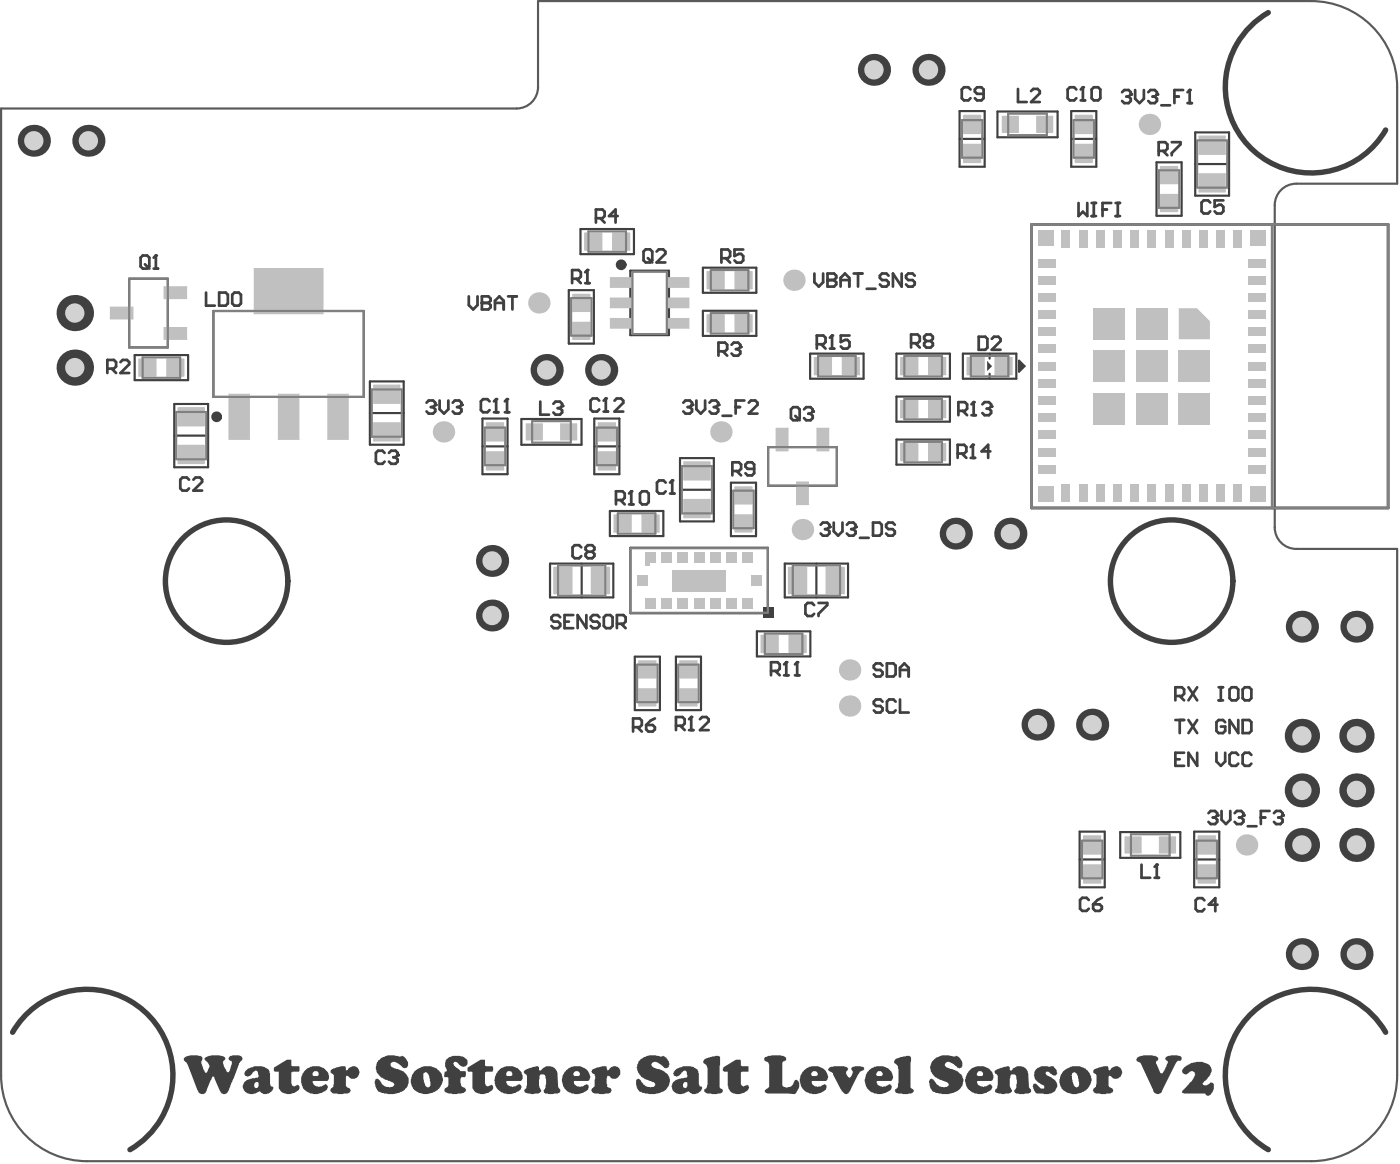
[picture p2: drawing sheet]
<svg xmlns="http://www.w3.org/2000/svg" width="217mm" height="180mm" viewBox="0 0 217 180" stroke-linecap="round" stroke-linejoin="round" font-family="sans-serif">
<path d="M.2 16.8h79.9a3.3 3.3 0 0 0 3.3-3.3v-13.3h119.8a13.3 13.3 0 0 1 13.3 13.3v14.9h-15.6a3.3 3.3 0 0 0-3.4 3.4v49.9a3.3 3.3 0 0 0 3.4 3.3h15.6v81.5a13.3 13.3 0 0 1-13.3 13.3h-189.7a13.3 13.3 0 0 1-13.3-13.3z" fill="none" stroke="#5a5a5a" stroke-width=".34"/>
<g fill="#404040">
<path d="M153 55.9l.7 .8-.7 .8z"/>
<path d="M157.9 55.9l.9 .8-.9 .9z"/>
</g>
<g fill="none" stroke="#404040" stroke-width=".34">
<path d="M148.7 17.2h3.9v8.6h-3.9zM154.6 17.3h9.3v4h-9.3zM166 17.2h3.9v8.6h-3.9zM90 35.5h8.2v3.9h-8.2zM148.7 21.5h3.9M166 21.5h3.9M179.2 25.1h3.9v8.3h-3.9zM185.2 20.5h5.3v9.8h-5.3zM185.2 25.4h5.3M20 43.2h6v10.6h-6zM20.9 55h8.3v3.9h-8.3zM33.1 48.2h23.3v13.3h-23.3z"/>
<path d="M57.3 59.1h5.3v9.8h-5.3zM88.1 44.9h3.9v8.3h-3.9zM97.7 41.9h6v10h-6zM108.9 41.5h8.3v3.8h-8.3zM108.9 48.1h8.3v3.9h-8.3zM125.5 54.8h8.3v3.9h-8.3zM138.9 54.8h8.3v3.9h-8.3zM149.2 54.8h8.3v3.9h-8.3zM153.4 54.8v.7M153.4 57.9v.8M157.9 55.9l.9 .8-.9 .9zM27 62.6h5.3v9.8h-5.3z"/>
<path d="M27 67.5h5.3M57.3 64h5.3M74.8 64.8h3.9v8.6h-3.9zM74.8 69.1h3.9M80.8 64.9h9.3v4h-9.3zM92.1 64.8h3.9v8.6h-3.9zM92.1 69.1h3.9M94.5 79.1h8.3v3.9h-8.3zM105.4 70.9h5.2v9.9h-5.2zM105.4 75.8h5.2M113.3 74.8h3.9v8.2h-3.9zM119 69.2h10.7v6h-10.7z"/>
<path d="M138.9 61.4h8.3v3.9h-8.3zM138.9 68.1h8.3v3.9h-8.3zM85.2 87.3h9.8v5.2h-9.8zM90.1 87.3v5.2M97.7 84.8h21.3v10.2h-21.3zM117.3 97.8h8.3v3.9h-8.3zM121.6 87.3h9.8v5.2h-9.8zM126.5 87.3v5.2M98.4 101.7h3.9v8.3h-3.9zM104.7 101.7h3.9v8.3h-3.9zM167.3 128.8h3.9v8.6h-3.9zM167.3 133.1h3.9"/>
<path d="M173.6 128.9h9.3v4h-9.3zM185.1 128.8h3.9v8.6h-3.9zM185.1 133.1h3.9"/>
</g>
<path d="M159.9 34.8h55.2v43.9h-55.2z" fill="none" stroke="#404040" stroke-width=".42"/>
<path d="M118.3 94.1h1.7v1.6h-1.7z" fill-rule="evenodd" fill="#404040"/>
<path d="M16.6 57.1h1.1l.3-.3v-.7l-.3-.4h-1.1v2.1M17.3 57.1l.7 .7M18.7 56.1l.3-.4h.7l.3 .4v.3l-1.3 1.4h1.3M95.5 77.4h1l.3-.3v-.7l-.3-.3h-1v2M96.1 77.4l.7 .7M97.5 78.1h.7M97.8 76.1v2M90.1 84.8l-.4-.4h-.6l-.4 .4v1.3l.4 .4h.6l.4-.4M91.1 85.4l-.3-.3v-.3l.3-.4h.7l.3 .4v.3l-.3 .3M91.1 85.4l-.3 .4v.3l.3 .4h.7l.3-.4v-.3l-.3-.4M91.1 85.4h.7" fill="none" stroke="#404040" stroke-width=".42"/>
<circle cx="97.8" cy="76.1" r=".21" fill="#404040"/>
<path d="M97.8 76.1l-.3 .3M99.5 76.1h.7l.3 .3v1.4l-.3 .3h-.7l-.3-.3v-1.4zM122.6 63.4l.3-.3h.7l.3 .3v1.3l-.3 .4h-.7l-.3-.4zM123.2 64.4l.7 .7M124.6 63.4l.3-.3h.7l.4 .3v.3" fill="none" stroke="#404040" stroke-width=".42"/>
<circle cx="126" cy="63.7" r=".21" fill="#404040"/>
<path d="M21.8 39.9l.3-.3h.7l.3 .3v1.4l-.3 .3h-.7l-.3-.3zM24.2 39.6v2M22.5 40.9l.6 .7M23.8 41.6h.7M151.7 52.1h1l.3 .4v1.3l-.3 .4h-1zM153.7 52.5l.3-.4h.7l.3 .4v.3l-1.3 1.4h1.3M125.3 64.1h.3M125.6 64.1l.4 .3v.3l-.4 .4h-.7l-.3-.4M126 63.7l-.4 .4M186.6 139.4l-.3-.3h-.7l-.3 .3v1.4l.3 .3h.7l.3-.3M188.7 140.1h-1.4l1-1v2" fill="none" stroke="#404040" stroke-width=".42"/>
<circle cx="24.2" cy="39.6" r=".21" fill="#404040"/>
<path d="M24.2 39.6l-.4 .3M29.3 74.3l-.3-.3h-.7l-.4 .3v1.3l.4 .4h.7l.3-.4M30 74.3l.3-.3h.7l.3 .3v.3l-1.3 1.4h1.3M83.7 62.2v2h1.4M85.8 62.5l.3-.3h.7l.3 .3v.4" fill="none" stroke="#404040" stroke-width=".42"/>
<circle cx="87.1" cy="62.9" r=".21" fill="#404040"/>
<path d="M88.7 43.2h1l.3-.4v-.6l-.3-.4h-1v2.1M89.3 43.2l.7 .7M90.7 43.9h.7M91 41.8v2.1M86.4 63.2h.4M86.8 63.2l.3 .3v.4l-.3 .3h-.7l-.3-.3M87.1 62.9l-.3 .3" fill="none" stroke="#404040" stroke-width=".42"/>
<circle cx="91" cy="41.8" r=".21" fill="#404040"/>
<path d="M91 41.8l-.3 .4M111.3 54.4h1.1l.3-.3v-.7l-.3-.3h-1.1v2M112 54.4l.7 .7M113.4 53.4l.3-.3h.7l.3 .3v.3" fill="none" stroke="#404040" stroke-width=".42"/>
<circle cx="114.7" cy="53.7" r=".21" fill="#404040"/>
<path d="M157.8 13.8v2h1.3M159.8 14.1l.3-.3h.7l.3 .3v.3l-1.3 1.4h1.3M114 54.1h.4M114.4 54.1l.3 .3v.3l-.3 .4h-.7l-.3-.4M114.7 53.7l-.3 .4M126.2 93.7l-.4-.3h-.6l-.4 .3v1.4l.4 .3h.6l.4-.3M126.8 93.4h1.4v.3l-1.4 1.4v.3M176.9 133.9v2h1.4M178.9 135.9h.7M179.3 133.9v2" fill="none" stroke="#404040" stroke-width=".42"/>
<circle cx="179.3" cy="133.9" r=".21" fill="#404040"/>
<path d="M31.9 45.3v2h1.4M34 45.3h1l.3 .3v1.4l-.3 .3h-1zM36 45.6l.3-.3h.7l.3 .3v1.4l-.3 .3h-.7l-.3-.3zM59.6 70.1l-.3-.3h-.7l-.3 .3v1.4l.3 .3h.7l.3-.3M60.3 70.1l.3-.3h.7l.3 .3v.4M179.3 133.9l-.4 .4" fill="none" stroke="#404040" stroke-width=".42"/>
<circle cx="61.6" cy="70.5" r=".21" fill="#404040"/>
<g fill="none" stroke="#404040" stroke-width=".42">
<path d="M92.3 33.8h1.1l.3-.3v-.7l-.3-.4h-1.1v2.1M93 33.8l.7 .7M95.7 33.5h-1.3l1-1.1v2.1M99.7 39l.4-.4h.6l.4 .4v1.3l-.4 .3h-.6l-.4-.3zM100.4 40l.7 .6M101.8 39l.3-.4h.7l.3 .4v.3l-1.3 1.3h1.3M111.8 40h1l.4-.3v-.7l-.4-.4h-1v2.1M112.5 40l.7 .7M115.2 38.6h-1.4v1.1l.7-.4h.3l.4 .4v.6l-.4 .4h-.6l-.4-.4M167.1 31.4v2.1l.7-.7 .7 .7v-2.1M169.2 33.5h.6M169.2 31.4h.6"/>
<path d="M169.5 31.4v2.1M170.9 32.4h.6M172.2 31.4h-1.3v2.1M172.9 33.5h.7M172.9 31.4h.7M173.2 31.4v2.1M179.6 23.4h1l.3-.4v-.6l-.3-.4h-1v2M180.2 23.4l.7 .6M181.6 22h1.3v.4l-1.3 1.3v.3M141.2 53.2h1l.3-.4v-.7l-.3-.3h-1v2M141.9 53.2l.6 .6M143.6 52.8l-.4-.3v-.4l.4-.3h.6l.4 .3v.4l-.4 .3"/>
<path d="M143.6 52.8l-.4 .4v.3l.4 .3h.6l.4-.3v-.3l-.4-.4M143.6 52.8h.6M61 70.8h.3M61.3 70.8l.3 .4v.3l-.3 .3h-.7l-.3-.3M61.6 70.5l-.3 .3M113.5 73h1l.3-.4v-.7l-.3-.3h-1v2M114.2 73l.6 .6M116.9 72.6h-1l-.4-.3v-.4l.4-.3h.6l.4 .3v1.4l-.4 .3h-.6l-.4-.3M98.1 112.6h1l.4-.3v-.7l-.4-.3h-1v2M98.8 112.6l.7 .7M100.1 112.3h1.1l.3 .3v.4l-.3 .3h-.7l-.4-.3zM101.5 111.3l-.7 .3-.7 .7"/>
<path d="M182.1 107.8h1.1l.3-.3v-.7l-.3-.4h-1.1v2.1M182.1 117.6h.7M182.1 111.5h1.4M182.8 111.5v2M182.8 107.8l.7 .7M183.5 116.6h-1.4v2h1.4M184.2 111.5l1.3 2M184.2 106.4l1.3 2.1M185.5 116.6v2l-1.3-2v2M185.5 111.5l-1.3 2M185.5 106.4l-1.3 2.1M168.7 139.4l-.3-.4h-.7l-.3 .4v1.3l.3 .4h.7l.3-.4"/>
<path d="M170.8 139l-.7 .4-.7 .7M187.3 125.9l.3-.3h.7l.3 .3v.4M169.4 140.1h1l.4 .3v.3l-.4 .4h-.7l-.3-.4z"/>
</g>
<circle cx="188.6" cy="126.3" r=".21" fill="#404040"/>
<path d="M188 126.6h.3M188.3 126.6l.3 .3v.4l-.3 .3h-.7l-.3-.3M188.6 126.3l-.3 .3M189.3 125.6v1.3l.7 .7 .7-.7v-1.3M191.3 125.9l.4-.3h.6l.4 .3v.4" fill="none" stroke="#404040" stroke-width=".42"/>
<circle cx="192.7" cy="126.3" r=".21" fill="#404040"/>
<path d="M192 126.6h.3M192.3 126.6l.4 .3v.4l-.4 .3h-.6l-.4-.3M192.7 126.3l-.4 .3M193.4 128h1.3M195.4 126.6h.7M196.7 125.6h-1.3v2M197.4 125.9l.4-.3h.6l.4 .3v.4" fill="none" stroke="#404040" stroke-width=".42"/>
<circle cx="198.8" cy="126.3" r=".21" fill="#404040"/>
<g fill="none" stroke="#404040" stroke-width=".42">
<path d="M66.1 62.4l.3-.4h.7l.4 .4v.3M188.5 116.6v1.3l.7 .7 .7-.7v-1.3M188.9 106.4h.6M188.9 108.5h.6M189.2 106.4v2.1M189.9 111.8l-.4-.3h-.6l-.4 .3v1.4l.4 .3h.6l.4-.3v-.7h-.7M190.5 106.8l.4-.4h.7l.3 .4v1.3l-.3 .4h-.7l-.4-.4zM191.9 116.9l-.3-.3h-.7l-.4 .3v1.4l.4 .3h.7l.3-.3M191.9 111.5v2l-1.4-2v2M192.6 106.8l.3-.4h.7l.3 .4v1.3l-.3 .4h-.7l-.3-.4zM192.6 111.5h1l.3 .3v1.4l-.3 .3h-1zM193.9 116.9l-.3-.3h-.7l-.3 .3v1.4l.3 .3h.7l.3-.3"/>
<path d="M198.1 126.6h.3M198.4 126.6l.4 .3v.4l-.4 .3h-.6l-.4-.3M198.8 126.3l-.4 .3"/>
</g>
<circle cx="67.5" cy="62.7" r=".21" fill="#404040"/>
<path d="M66.8 63h.3M67.1 63l.4 .4v.3l-.4 .4h-.7l-.3-.4M67.5 62.7l-.4 .3M68.1 62v1.4l.7 .7 .7-.7v-1.4M70.2 62.4l.3-.4h.7l.3 .4v.3" fill="none" stroke="#404040" stroke-width=".42"/>
<circle cx="71.5" cy="62.7" r=".21" fill="#404040"/>
<g fill="none" stroke="#404040" stroke-width=".42">
<path d="M70.8 63h.4M71.2 63l.3 .4v.3l-.3 .4h-.7l-.3-.4M71.5 62.7l-.3 .3M92.9 62.1l-.4-.4h-.6l-.4 .4v1.3l.4 .3h.6l.4-.3M93.5 63.7h.7M93.9 61.7v2M86.8 95.6l-.3-.3h-.7l-.3 .3v.3l.3 .4h.7l.3 .3v.3l-.3 .4h-.7l-.3-.4M87.5 96.3h.7M88.8 95.3h-1.3v2h1.3M90.9 95.3v2l-1.4-2v2M92.9 95.6l-.3-.3h-.7l-.4 .3v.3l.4 .4h.7l.3 .3v.3l-.3 .4h-.7l-.4-.4M93.6 95.6l.3-.3h.7l.3 .3v1.3l-.3 .4h-.7l-.3-.4z"/>
<path d="M95.6 96.6h1l.4-.3v-.7l-.4-.3h-1v2M96.3 96.6l.7 .7"/>
</g>
<circle cx="93.9" cy="61.7" r=".21" fill="#404040"/>
<path d="M93.9 61.7l-.4 .4M95.2 62.1l.4-.4h.6l.4 .4v.3l-1.4 1.3h1.4M103.2 74.7l-.4-.3h-.7l-.3 .3v1.4l.3 .3h.7l.4-.3M103.8 76.4h.7M104.2 74.4v2" fill="none" stroke="#404040" stroke-width=".42"/>
<circle cx="104.2" cy="74.4" r=".21" fill="#404040"/>
<path d="M104.2 74.4l-.4 .3M119.5 103.9h1l.3-.3v-.7l-.3-.3h-1v2M120.2 103.9l.6 .7M121.5 104.6h.7M121.8 102.6v2" fill="none" stroke="#404040" stroke-width=".42"/>
<circle cx="121.8" cy="102.6" r=".21" fill="#404040"/>
<path d="M121.8 102.6l-.3 .3M123.2 104.6h.7M123.5 102.6v2" fill="none" stroke="#404040" stroke-width=".42"/>
<circle cx="123.5" cy="102.6" r=".21" fill="#404040"/>
<path d="M105.9 62.4l.3-.4h.7l.3 .4v.3M123.5 102.6l-.3 .3" fill="none" stroke="#404040" stroke-width=".42"/>
<circle cx="107.2" cy="62.7" r=".21" fill="#404040"/>
<path d="M106.6 63h.3M106.9 63l.3 .4v.3l-.3 .4h-.7l-.3-.4M107.2 62.7l-.3 .3M107.9 62v1.4l.7 .7 .7-.7v-1.4M109.9 62.4l.4-.4h.7l.3 .4v.3" fill="none" stroke="#404040" stroke-width=".42"/>
<circle cx="111.3" cy="62.7" r=".21" fill="#404040"/>
<g fill="none" stroke="#404040" stroke-width=".42">
<path d="M110.6 63h.4M111 63l.3 .4v.3l-.3 .4h-.7l-.4-.4M111.3 62.7l-.3 .3M112 64.4h1.3M114 63h.7M115.4 62h-1.4v2.1M116 62.4l.4-.4h.6l.4 .4v.3l-1.4 1.4h1.4M148.5 63.6h1l.4-.3v-.7l-.4-.3h-1v2M149.2 63.6l.7 .7M150.6 64.3h.6M150.9 62.3v2M136.8 103.1l-.4-.4h-.7l-.3 .4v.3l.3 .4h.7l.4 .3v.3l-.4 .4h-.7l-.3-.4"/>
<path d="M136.8 108.7l-.4-.4h-.6l-.4 .4v.3l.4 .3h.6l.4 .4v.3l-.4 .4h-.6l-.4-.4M137.4 102.7h1.1l.3 .4v1.3l-.3 .4h-1.1zM138.8 108.7l-.3-.4h-.7l-.4 .4v1.3l.4 .4h.7l.3-.4M139.5 104.8v-1.4l.6-.7 .7 .7v1.4M139.5 103.8h1.3M139.5 108.3v2.1h1.3"/>
</g>
<circle cx="150.9" cy="62.3" r=".21" fill="#404040"/>
<path d="M150.9 62.3l-.3 .3M152.2 62.6l.4-.3h.7l.3 .3v.4" fill="none" stroke="#404040" stroke-width=".42"/>
<circle cx="153.6" cy="63" r=".21" fill="#404040"/>
<path d="M148.4 70.2h1l.4-.3v-.7l-.4-.3h-1v2M149.1 70.2l.7 .7M150.4 70.9h.7M150.8 68.9v2M152.9 63.3h.4M153.3 63.3l.3 .3v.4l-.3 .3h-.7l-.4-.3M153.6 63l-.3 .3" fill="none" stroke="#404040" stroke-width=".42"/>
<circle cx="150.8" cy="68.9" r=".21" fill="#404040"/>
<path d="M150.4 13.9l-.3-.4h-.7l-.4 .4v1.3l.4 .3h.7l.3-.3M152.4 14.5h-1l-.3-.3v-.3l.3-.4h.7l.3 .4v1.3l-.3 .3h-.7l-.3-.3M166.8 13.9l-.3-.4h-.7l-.3 .4v1.3l.3 .3h.7l.3-.3M167.5 15.5h.7M167.8 13.5v2M150.8 68.9l-.4 .3M153.5 69.9h-1.4l1-1v2" fill="none" stroke="#404040" stroke-width=".42"/>
<circle cx="167.8" cy="13.5" r=".21" fill="#404040"/>
<path d="M167.8 13.5l-.3 .4M169.5 13.5h.7l.3 .4v1.3l-.3 .3h-.7l-.3-.3v-1.3zM173.9 14.3l.3-.4h.7l.3 .4v.3" fill="none" stroke="#404040" stroke-width=".42"/>
<circle cx="175.2" cy="14.6" r=".21" fill="#404040"/>
<path d="M174.6 15h.3M174.9 15l.3 .3v.3l-.3 .4h-.7l-.3-.4M175.2 14.6l-.3 .4M175.9 13.9v1.4l.7 .7 .7-.7v-1.4M177.9 14.3l.4-.4h.7l.3 .4v.3" fill="none" stroke="#404040" stroke-width=".42"/>
<circle cx="179.3" cy="14.6" r=".21" fill="#404040"/>
<path d="M178.6 15h.4M179 15l.3 .3v.3l-.3 .4h-.7l-.4-.4M179.3 14.6l-.3 .4M180 16.3h1.3M182 15h.7M183.4 13.9h-1.4v2.1M184 16h.7M184.4 13.9v2.1" fill="none" stroke="#404040" stroke-width=".42"/>
<circle cx="184.4" cy="13.9" r=".21" fill="#404040"/>
<path d="M184.4 13.9l-.4 .4M104.8 112.4h1l.3-.3v-.7l-.3-.4h-1v2.1M105.4 112.4l.7 .7M106.8 113.1h.7M107.1 111v2.1" fill="none" stroke="#404040" stroke-width=".42"/>
<circle cx="107.1" cy="111" r=".21" fill="#404040"/>
<path d="M126.6 53.3h1l.3-.3v-.7l-.3-.3h-1v2M127.3 53.3l.6 .7M128.6 54h.7M128.9 52v2M107.1 111l-.3 .4M108.5 111.4l.3-.4h.7l.3 .4v.3l-1.3 1.4h1.3" fill="none" stroke="#404040" stroke-width=".42"/>
<circle cx="128.9" cy="52" r=".21" fill="#404040"/>
<path d="M72.6 45.9v1.4l.7 .6 .7-.6v-1.4M74.7 45.9v2h1l.3-.3v-.3l-.3-.4h-1M128.9 52l-.3 .3M131.6 52h-1.3v1l.7-.4h.3l.3 .4v.7l-.3 .3h-.7l-.3-.3" fill="none" stroke="#404040" stroke-width=".42"/>
<circle cx="74.7" cy="46.9" r=".21" fill="#404040"/>
<path d="M74.7 45.9h1l.3 .3v.4l-.3 .3h-1M76.7 46.9h1.4M76.7 47.9v-1.3l.7-.7 .7 .7v1.3M78.7 45.9h1.4M79.4 45.9v2M126.2 42.4v1.3l.7 .7 .7-.7v-1.3M128.2 42.4v2h1.1l.3-.4v-.3l-.3-.3h-1.1" fill="none" stroke="#404040" stroke-width=".42"/>
<circle cx="128.2" cy="43.4" r=".21" fill="#404040"/>
<path d="M187.6 31.4l-.4-.4h-.7l-.3 .4v1.3l.3 .4h.7l.4-.4M189.6 31h-1.4v1l.7-.3h.3l.4 .3v.7l-.4 .4h-.6l-.4-.4M128.2 42.4h1.1l.3 .3v.3l-.3 .4h-1.1M130.3 43.4h1.3M130.3 44.4v-1.4l.6-.6 .7 .6v1.4M132.3 42.4h1.3M133 42.4v2M134.3 44.7h1.4M137.7 42.7l-.3-.3h-.7l-.3 .3v.3l.3 .4h.7l.3 .3v.3l-.3 .4h-.7l-.3-.4M139.7 42.4v2l-1.3-2v2M141.8 42.7l-.4-.3h-.7l-.3 .3v.3l.3 .4h.7l.4 .3v.3l-.4 .4h-.7l-.3-.4M127.2 81.3l.3-.4h.7l.3 .4v.3" fill="none" stroke="#404040" stroke-width=".42"/>
<circle cx="128.5" cy="81.6" r=".21" fill="#404040"/>
<path d="M127.9 81.9h.3M128.2 81.9l.3 .4v.3l-.3 .4h-.7l-.3-.4M128.5 81.6l-.3 .3M129.2 80.9v1.4l.7 .7 .7-.7v-1.4M131.2 81.3l.4-.4h.6l.4 .4v.3" fill="none" stroke="#404040" stroke-width=".42"/>
<circle cx="132.6" cy="81.6" r=".21" fill="#404040"/>
<path d="M75.9 62.2l-.4-.4h-.6l-.4 .4v1.3l.4 .3h.6l.4-.3M76.5 63.8h.7M76.9 61.8v2M131.9 81.9h.3M132.2 81.9l.4 .4v.3l-.4 .4h-.6l-.4-.4M132.6 81.6l-.4 .3M133.3 83.3h1.3M135.3 80.9h1l.3 .4v1.3l-.3 .4h-1zM138.7 81.3l-.4-.4h-.6l-.4 .4v.3l.4 .3h.6l.4 .4v.3l-.4 .4h-.6l-.4-.4" fill="none" stroke="#404040" stroke-width=".42"/>
<circle cx="76.9" cy="61.8" r=".21" fill="#404040"/>
<path d="M76.9 61.8l-.4 .4M78.2 63.8h.7M78.6 61.8v2" fill="none" stroke="#404040" stroke-width=".42"/>
<circle cx="78.6" cy="61.8" r=".21" fill="#404040"/>
<path d="M78.6 61.8l-.4 .4" fill="none" stroke="#404040" stroke-width=".42"/>
<g fill="#404040">
<path d="M28.5 163.9a3.1 3.1 0 0 1 2.7-.3 .61 .61 0 0 1 0 .9l.1 .5 .4 .9a.22 .22 0 0 0 .2 .2 .22 .22 0 0 0 .2-.2h.1l.3-.9-.5-.6a.34 .34 0 0 1-.2-.5 3.3 3.3 0 0 1 2.9-.2 .32 .32 0 0 1 .2 .3 .32 .32 0 0 1-.2 .3l-.2 .2 .5 1.1a.37 .37 0 0 0 .1 .3 .37 .37 0 0 0 .4 .1l.3-1.1a.4 .4 0 0 0 .1-.5 .4 .4 0 0 0-.4-.2 .43 .43 0 0 1 0-.5 .43 .43 0 0 1 .4-.2l1-.1a.53 .53 0 0 1 .6 .3 .53 .53 0 0 1-.1 .7l-.4 .3-1.5 3.9a.8 .8 0 0 1-1.2 .8l-1.1-2.4a.18 .18 0 0 0-.1-.3 .18 .18 0 0 0-.2 .2h-.1l-.8 1.9a.73 .73 0 0 1-.7 .6 .73 .73 0 0 1-.7-.6l-1.5-3.9a.42 .42 0 0 0-.4-.4l-.2-.3z"/>
<path d="M42.4 165.4l2.1-1.3h.6v.9l1.1 .1a.56 .56 0 0 1 .1 .8v.1l-1.2 .1v1.6l.2 .4a.34 .34 0 0 0 .6 0h.1a.3 .3 0 0 1 .4 0 .3 .3 0 0 1 0 .4 1.82 1.82 0 0 1-2.4 .8 1.22 1.22 0 0 1-.8-1.2v-2.1l-.8-.1z"/>
<path d="M51.2 165.8a3.7 3.7 0 0 1 2.3-.7l.1 .6 .2 .1a1.18 1.18 0 0 1 1.4-.6 .92 .92 0 0 1 .1 1.6 .86 .86 0 0 1-1.4-.1l-.1-.1-.2 .1v.7a.86 .86 0 0 0 .6 1.2l.2 .2-.1 .2a.86 .86 0 0 1-1 .4h-.1h-1a.86 .86 0 0 1-1.1-.6l.3-.3a.34 .34 0 0 0 .3-.5v-.9a.57 .57 0 0 0-.2-.8l-.3-.2z"/>
<path d="M58.6 164.3a3.1 3.1 0 0 1 3.4-.6 .68 .68 0 0 1 1 .4 .78 .78 0 0 1-.3 1.4l-.1-.1a2.88 2.88 0 0 0-1.7-.9 .48 .48 0 0 0-.4 .5 .48 .48 0 0 0 .5 .4l.4 .2a1.99 1.99 0 0 1 1.9 2 1.61 1.61 0 0 1-1 1.4 4 4 0 0 1-3.7-.1 1.88 1.88 0 0 1-.4-1.7 .45 .45 0 0 1 .6 .1l.1 .1a1.48 1.48 0 0 0 2.1 .9 .47 .47 0 0 0 0-.6 .47 .47 0 0 0-.5-.2l-.1-.1a3.1 3.1 0 0 1-1.8-1.1 1.68 1.68 0 0 1 0-2z"/>
<path d="M69.1 164.2a2.39 2.39 0 0 1 2.8-.4 .75 .75 0 0 1 .6 .6 .75 .75 0 0 1-.4 .7 .91 .91 0 0 1-1.2-.5 .37 .37 0 0 0-.3-.2 .37 .37 0 0 0-.3 .3 .58 .58 0 0 0 .4 .6l.4 .3 .3 .3h.7l.1 .7a.39 .39 0 0 1-.6 .2 .99 .99 0 0 0-.2 1.2l.2 .3a.47 .47 0 0 1 .6 .5 .47 .47 0 0 1-.5 .5 3.6 3.6 0 0 1-2.8-.3v-.1a.34 .34 0 0 1 0-.3 .34 .34 0 0 1 .3-.2 1.96 1.96 0 0 0 .3-1.5l-.1-.1a.44 .44 0 0 1-.6-.1l.1-.7a.28 .28 0 0 0 .4-.2 .28 .28 0 0 0-.1-.3l-.2-.3z"/>
<path d="M72.5 165.4l2-1.3h.7v.9l1.1 .1a.55 .55 0 0 1 0 .9l-1.1 .1v1.6l.1 .4a.34 .34 0 0 0 .6 0h.1a.3 .3 0 0 1 .4 0 .3 .3 0 0 1 0 .4 1.91 1.91 0 0 1-2.4 .8 1.22 1.22 0 0 1-.8-1.2v-2l-.7-.1z"/>
<path d="M81.2 165.8l.9-.4 .7-.2a.52 .52 0 0 1 .7 .2 .27 .27 0 0 0 .2 .4 .27 .27 0 0 0 .3-.2 1.36 1.36 0 0 1 1.6-.4 1.36 1.36 0 0 1 .8 1.5l.2 1.8a.39 .39 0 0 1 .2 .4 .39 .39 0 0 1-.3 .4v.1h-.3a3.4 3.4 0 0 1-1.8-.1l-.2-.4 .3-.3a2.77 2.77 0 0 0-.1-2.1 .48 .48 0 0 0-.7-.1 .48 .48 0 0 0-.1 .7l-.1 1.1 .2 .3a.45 .45 0 0 1-.1 .8 3.2 3.2 0 0 1-2.3-.1 .33 .33 0 0 1-.1-.4 .33 .33 0 0 1 .3-.2l.2-.5v-1.4a.42 .42 0 0 0-.5-.5v-.1z"/>
<path d="M91.7 165.7l.1-.1a4.4 4.4 0 0 1 2.1-.5l.2 .6 .1 .1 .1-.1a.94 .94 0 0 1 1.5-.4 .94 .94 0 0 1 0 1.5 .84 .84 0 0 1-1.4-.1l-.2-.1a2.99 2.99 0 0 0-.1 1.7l.2 .1a.43 .43 0 0 1 .5 .5l-.1 .1a.48 .48 0 0 1-.6 .4h-.4h-1a.86 .86 0 0 1-1-.4l-.1-.1a.45 .45 0 0 1 .4-.5l.2-.1v-1.1a.67 .67 0 0 0-.2-.9l-.4-.3z"/>
<path d="M98.9 164.5a2.89 2.89 0 0 1 3.6-.8 .38 .38 0 0 1 .3-.2 .38 .38 0 0 1 .3 .3 1.17 1.17 0 0 1 .5 1.4l-.4 .3-.2-.1a3 3 0 0 0-1.6-.9 .45 .45 0 0 0-.3 .7l.5 .3a2.4 2.4 0 0 1 2.2 1.7 2.15 2.15 0 0 1-2.1 2.2h-1.1h-.7v-.1a1.17 1.17 0 0 1-1.2-1.1l-.1-.2a.8 .8 0 0 1 .2-.9l.5 .1a1.6 1.6 0 0 0 2.1 1.1 .37 .37 0 0 0 .1-.5 .37 .37 0 0 0-.4-.2l-.1-.1a3.7 3.7 0 0 1-1.9-1.1v-.1a1.99 1.99 0 0 1-.4-1.4z"/>
<path d="M109.1 164.2a2.79 2.79 0 0 1 1.7-.6l.2-.1a.44 .44 0 0 1 .5 .1 .44 .44 0 0 1 .1 .5l-.1 3.6a.62 .62 0 0 0 .3 .9 .35 .35 0 0 1 .2 .3 .35 .35 0 0 1-.2 .4l-.7 .1h-1.1a.67 .67 0 0 1-.9-.5v-.2a.82 .82 0 0 0 .6-.9v-1.1a2.55 2.55 0 0 0-.3-1.8l-.1-.1a.39 .39 0 0 1-.2-.6z"/>
<path d="M112.1 165.3l1.9-1.2 .8 .1v.8l1.2 .1v.9l-1.2 .1v1.6a.5 .5 0 0 0 .3 .5 .5 .5 0 0 0 .6-.1v-.1l.2 .1a.67 .67 0 0 1-.4 1 1.86 1.86 0 0 1-2.4-.2l-.3-.7v-2.2h-.6a.4 .4 0 0 1-.1-.6z"/>
<path d="M118.4 163.9a3.5 3.5 0 0 1 2.8-.4h.1a.45 .45 0 0 1 .5 .3 .45 .45 0 0 1-.2 .6 .34 .34 0 0 0-.4 .1 .34 .34 0 0 0 0 .4v2.5a.8 .8 0 0 0 .3 .9 1.15 1.15 0 0 0 1.6-.9 .32 .32 0 0 1 .3-.2 .32 .32 0 0 1 .3 .3h.1a1.75 1.75 0 0 1-.7 1.9h-4.1a.39 .39 0 0 1-.4-.2 .39 .39 0 0 1 0-.4h.1a1.03 1.03 0 0 0 .5-1.2v-1.5a2.43 2.43 0 0 0-.2-1.6 .43 .43 0 0 1-.6-.5z"/>
<path d="M128.3 165.6a1.9 1.9 0 0 1 1.6-.5l1.1 .1a.34 .34 0 0 1 .4 .4 .69 .69 0 0 0 .1 1.2v.1a.59 .59 0 0 0 .6-.6l.1-.2-.2-.5a.32 .32 0 0 1 0-.3 .32 .32 0 0 1 .4-.1l.8-.1a.63 .63 0 0 1 .7 .5 .45 .45 0 0 1-.5 .3l-.4 .5-1.3 2.5a.71 .71 0 0 1-.7 .5l-.7-.7-1.2-2.4a.45 .45 0 0 0-.5-.3l-.3-.3z"/>
<path d="M138.7 164l.9-.3 .7-.1a.62 .62 0 0 1 .7 0 .62 .62 0 0 1 .2 .8l-.1 .1v3.1a1.15 1.15 0 0 0 .2 1l.1 .1a.3 .3 0 0 1 .2 .3 .3 .3 0 0 1-.2 .3l-.7 .1h-1.2a.63 .63 0 0 1-.8-.5l-.1-.1 .2-.1a.48 .48 0 0 0 .4-.6v-1.4a2.55 2.55 0 0 0-.2-1.8 .58 .58 0 0 1-.4-.6z"/>
<path d="M144.4 164.5a2.39 2.39 0 0 1 1.8-1.1h.8l.9 .3a.68 .68 0 0 1 1 .4 .86 .86 0 0 1 0 1.3l-.2 .1-.2-.1a2.88 2.88 0 0 0-1.7-.9 .48 .48 0 0 0-.4 .5 .48 .48 0 0 0 .5 .4l.4 .2a2.13 2.13 0 0 1 2 1.9 2.19 2.19 0 0 1-2.1 1.9h-1.2l-.7-.1a1.31 1.31 0 0 1-1.2-1.5 .45 .45 0 0 1 0-.6 .45 .45 0 0 1 .6 0 1.79 1.79 0 0 0 2.1 1.1 .3 .3 0 0 0 .2-.3 .3 .3 0 0 0-.2-.3v-.1l-.6-.2a2.88 2.88 0 0 1-2-1.5v-.3a1.03 1.03 0 0 1 .2-1.1z"/>
<path d="M154.1 165.9l.5-.3 1.1-.4a.52 .52 0 0 1 .8 .2 .23 .23 0 0 0 .1 .3 .23 .23 0 0 0 .3-.1 1.42 1.42 0 0 1 1.6-.4 1.42 1.42 0 0 1 .9 1.5v1.7a.47 .47 0 0 1 .4 .6 .47 .47 0 0 1-.5 .4h-.1a3.4 3.4 0 0 1-1.9-.1l-.1-.1a.28 .28 0 0 1 0-.3 .28 .28 0 0 1 .2-.2l.1-.3a3.8 3.8 0 0 0-.1-1.9l-.3-.1a.39 .39 0 0 0-.4 .1 .39 .39 0 0 0-.1 .4l-.1 1.4 .2 .2a.45 .45 0 0 1-.1 .8 3.2 3.2 0 0 1-2.3-.1 .33 .33 0 0 1-.1-.4 .33 .33 0 0 1 .3-.2l.1-.5v-1.2a.43 .43 0 0 0-.3-.6z"/>
<path d="M160.5 165.7a2.27 2.27 0 0 1 2.2-.5 .45 .45 0 0 1 .7 .2l.1 .1a.94 .94 0 0 1 .3 .9 .62 .62 0 0 1-1-.1l-.1-.1a.41 .41 0 0 0-.3-.2 .41 .41 0 0 0-.4 .2l.4 .5a1.73 1.73 0 0 1 1.4 1.6 1.84 1.84 0 0 1-2.3 1.1h-.3a.9 .9 0 0 1-1.1-1 .38 .38 0 0 1 0-.4 .38 .38 0 0 1 .4-.2l.5 .5a.58 .58 0 0 0 .8 .2 .38 .38 0 0 0-.3-.5l-.1-.1a1.61 1.61 0 0 1-1.1-1.8z"/>
<path d="M169.5 165.6l.9-.3 1.1-.2a.35 .35 0 0 1 .3 .5l.2 .2a1.06 1.06 0 0 1 1.6-.4v.1a.97 .97 0 0 1-.1 1.4 .97 .97 0 0 1-1.4-.2l-.1-.1-.2 .1v.8a.78 .78 0 0 0 .2 .8v.1a.47 .47 0 0 1 .5 .4 .47 .47 0 0 1-.5 .6h-.6h-1a.91 .91 0 0 1-1.1-.6 .6 .6 0 0 1 .5-.5l.1-1.2a.57 .57 0 0 0-.2-.8 .42 .42 0 0 1-.2-.7z"/>
<path d="M176.3 163.8l.2-.2a5.2 5.2 0 0 1 2.6-.1v.1a.35 .35 0 0 1 .4 .3 .35 .35 0 0 1-.3 .4l-.1 .4 .6 1.3a.3 .3 0 0 0 .4 .2 .3 .3 0 0 0 .2-.3l.5-.7v-.4a.31 .31 0 0 0 .2-.4 .31 .31 0 0 0-.3-.2 .49 .49 0 0 1 0-.5 .49 .49 0 0 1 .6-.2l.2-.1 1.1 .1a.41 .41 0 0 1 .5 .5 .41 .41 0 0 1-.6 .3l-.2 .2-2.1 4.3a.73 .73 0 0 1-.7 .6 .73 .73 0 0 1-.8-.6l-1.8-3.9a.43 .43 0 0 0-.5-.4 .37 .37 0 0 1-.3-.4 .37 .37 0 0 1 .2-.3z"/>
<path d="M183.3 165.6a3.3 3.3 0 0 1 4-.8 1.13 1.13 0 0 1 .2 1.7l-.9 1.1a.28 .28 0 0 0-.2 .4 .28 .28 0 0 0 .4 .1l.5-.2a.49 .49 0 0 1 .6-.2 .49 .49 0 0 1 .2 .7 1.38 1.38 0 0 1-.9 1.3h-.2l-.2-.3h-3.3a.31 .31 0 0 1-.3-.3 .31 .31 0 0 1 .2-.3l.5-.5a4.1 4.1 0 0 0 1.3-2l-.1-.2a.57 .57 0 0 0-1 .1 .55 .55 0 0 1-.7 .1 .55 .55 0 0 1-.1-.7z"/>
<path d="M39.4 167.8v.1a.41 .41 0 0 0 .1 .5 .41 .41 0 0 0 .5 0l.1-.2a.39 .39 0 0 0-.3-.6h-.1zM38 165.8l.5-.3a3.4 3.4 0 0 1 2.9 0l.3 .2 .1 .5v1.4a.63 .63 0 0 0 .5 .7 .42 .42 0 0 1-.1 .6h-.1a1.14 1.14 0 0 1-1.9 .1 2.16 2.16 0 0 1-2.1 .2 1.03 1.03 0 0 1 0-1.8l.2-.2 .8-.2 .6-.1a.35 .35 0 0 0 .4-.2 .35 .35 0 0 0-.1-.4 .43 .43 0 0 0-.4-.5l-.5 .4a.63 .63 0 0 1-.6 .5 .63 .63 0 0 1-.6-.3z"/>
<path d="M48.4 166.1a.34 .34 0 0 0 .3 .6h.5a.44 .44 0 0 0 0-.7 .44 .44 0 0 0-.7 .1zM47.1 166a1.7 1.7 0 0 1 1.2-.8 2.13 2.13 0 0 1 2.5 .9l.2 .6a.63 .63 0 0 1-.4 .7h-2.1a.62 .62 0 0 0 .4 .8 .65 .65 0 0 0 .8 .1l.4-.2a.32 .32 0 0 1 .4-.2 .32 .32 0 0 1 .2 .3 .73 .73 0 0 1-.7 .9 2.18 2.18 0 0 1-3.3-1.6v-.2a2.13 2.13 0 0 1 .4-1.3z"/>
<path d="M65.6 166.2v.1a2.64 2.64 0 0 0 .3 1.8 .42 .42 0 0 0 .6 .2 .42 .42 0 0 0 .2-.6 3 3 0 0 0-.5-1.6 .3 .3 0 0 0-.5 .1zM64.3 165.9a2.85 2.85 0 0 1 3.4-.3 2.04 2.04 0 0 1 .9 2 2.04 2.04 0 0 1-1.5 1.6 2.71 2.71 0 0 1-3.1-.7 2.11 2.11 0 0 1 .3-2.6z"/>
<path d="M78.5 166.1a.34 .34 0 0 0 .2 .6h.4a.36 .36 0 0 0 .2-.6l-.2-.1a.45 .45 0 0 0-.6 .1zM77.1 166a2.38 2.38 0 0 1 3.7 .1l.2 .8a.43 .43 0 0 1-.4 .5h-2.1v.1a.97 .97 0 0 0 1.3 .8l.3-.2a.32 .32 0 0 1 .4-.2 .32 .32 0 0 1 .2 .3 .73 .73 0 0 1-.6 .9 2.31 2.31 0 0 1-3-.4 2.28 2.28 0 0 1-.2-2.5z"/>
<path d="M88.9 166.1a.36 .36 0 0 0 .2 .6h.5a.4 .4 0 0 0 .3-.6 .4 .4 0 0 0-.5-.2zM87.5 166l.2-.1a2.23 2.23 0 0 1 3.6 .3 .97 .97 0 0 1 0 1.1l-.2 .1h-2.1a.43 .43 0 0 0 .3 .7l.1 .1a1.72 1.72 0 0 0 1.6-.3 .57 .57 0 0 1 .2 .6 .57 .57 0 0 1-.3 .4l-.3 .2a2.45 2.45 0 0 1-3.4-.9v-.2a1.96 1.96 0 0 1 .3-2z"/>
<path d="M105.8 167.8a.4 .4 0 0 0 .2 .6 .4 .4 0 0 0 .5-.1v-.1a.39 .39 0 0 0-.2-.6h-.2zM104.4 166l.1-.1a2.81 2.81 0 0 1 2.7-.7h.3a1.37 1.37 0 0 1 .8 1.5v.9a.49 .49 0 0 0 .4 .7 .42 .42 0 0 1-.1 .6 1.14 1.14 0 0 1-1.9 .1 2.16 2.16 0 0 1-2.1 .2 1.1 1.1 0 0 1-.5-.9 1.65 1.65 0 0 1 1.8-1.3l.2-.1a.35 .35 0 0 0 .4-.2 .35 .35 0 0 0-.1-.4v-.1a.32 .32 0 0 0-.1-.4 .32 .32 0 0 0-.5 .2l-.2 .1a.95 .95 0 0 1-.9 .6 .38 .38 0 0 1-.3-.2 .38 .38 0 0 1 0-.4z"/>
<path d="M125.8 166.1a.36 .36 0 0 0 .2 .6h.5a.4 .4 0 0 0 .2-.6 .4 .4 0 0 0-.5-.2zM124.4 166l.1-.1a2.23 2.23 0 0 1 3.7 .3 .97 .97 0 0 1 0 1.1l-.2 .1h-2.1a.43 .43 0 0 0 .2 .7l.1 .1a1.72 1.72 0 0 0 1.6-.3 .57 .57 0 0 1 .3 .6 .57 .57 0 0 1-.4 .4l-.2 .2a2.45 2.45 0 0 1-3.4-.9v-.2a1.96 1.96 0 0 1 .3-2z"/>
<path d="M135.9 166v.1a.31 .31 0 0 0-.1 .3 .31 .31 0 0 0 .3 .3h.4a.4 .4 0 0 0 .3-.6 .4 .4 0 0 0-.5-.2zM134.4 166h.1a2.23 2.23 0 0 1 3.8 .4 .72 .72 0 0 1-.2 1h-2.2v.2a1.01 1.01 0 0 0 1.5 .6l.2-.2a.34 .34 0 0 1 .5 .3h.1l-.1 .1a.72 .72 0 0 1-.6 .7 2.33 2.33 0 0 1-3.1-.5 2.24 2.24 0 0 1 0-2.6z"/>
<path d="M151.4 166.1a.34 .34 0 0 0 .3 .6l.6-.1a.44 .44 0 0 0-.2-.7 .44 .44 0 0 0-.6 .2zM150.1 166a2.38 2.38 0 0 1 3.7 .1v.1a.72 .72 0 0 1-.3 1.2h-2l-.1 .1a.97 .97 0 0 0 1.4 .8l.4-.3a.28 .28 0 0 1 .3-.1 .28 .28 0 0 1 .2 .3 .73 .73 0 0 1-.7 .9 2.31 2.31 0 0 1-2.9-.4 2.06 2.06 0 0 1 0-2.7z"/>
<path d="M166.1 166.2l-.1 .4 .1 .1a2.18 2.18 0 0 0 .5 1.6 .47 .47 0 0 0 .6-.1 .47 .47 0 0 0 0-.5l-.1-1a.59 .59 0 0 0-.4-.5 .59 .59 0 0 0-.6 0zM164.8 165.9a2.85 2.85 0 0 1 3.4-.3 1.92 1.92 0 0 1 .4 3 2.86 2.86 0 0 1-4.1 0 2.22 2.22 0 0 1 .3-2.7z"/>
</g>
<g fill="none" stroke="#404040" stroke-width=".83">
<circle cx="96.3" cy="41" r=".42"/>
<circle cx="33.6" cy="64.5" r=".42"/>
</g>
<g fill="none" stroke="#404040" stroke-width=".84">
<path d="M196.5 2a13.3 13.3 0 0 0-2.7 20.9 13.3 13.3 0 0 0 20.9-2.8M2 159.9a13.3 13.3 0 0 1 20.9-2.8 13.3 13.3 0 0 1-2.8 21M214.7 159.9a13.3 13.3 0 0 0-20.9-2.8 13.3 13.3 0 0 0 2.7 21"/>
<circle cx="35.1" cy="90" r="9.5"/>
<circle cx="181.6" cy="90" r="9.5"/>
</g>
<path d="M182.7 47.7h2.8l2 2v2.9h-4.8z" fill="#c0c0c0"/>
<circle cx="84.7" cy="57.3" r="2.48" fill="#404040"/>
<circle cx="84.7" cy="57.3" r="1.5" fill="#d2d2d2"/>
<circle cx="143.9" cy="10.8" r="2.48" fill="#404040"/>
<circle cx="143.9" cy="10.8" r="1.5" fill="#d2d2d2"/>
<circle cx="135.4" cy="10.8" r="2.48" fill="#404040"/>
<circle cx="135.4" cy="10.8" r="1.5" fill="#d2d2d2"/>
<circle cx="169.3" cy="112.2" r="2.48" fill="#404040"/>
<circle cx="169.3" cy="112.2" r="1.5" fill="#d2d2d2"/>
<circle cx="11.6" cy="56.9" r="2.82" fill="#404040"/>
<circle cx="11.6" cy="56.9" r="1.5" fill="#d2d2d2"/>
<circle cx="11.6" cy="48.5" r="2.82" fill="#404040"/>
<circle cx="11.6" cy="48.5" r="1.5" fill="#d2d2d2"/>
<circle cx="5.2" cy="21.8" r="2.48" fill="#404040"/>
<circle cx="5.2" cy="21.8" r="1.5" fill="#d2d2d2"/>
<circle cx="13.7" cy="21.8" r="2.48" fill="#404040"/>
<circle cx="13.7" cy="21.8" r="1.5" fill="#d2d2d2"/>
<circle cx="93.2" cy="57.3" r="2.48" fill="#404040"/>
<circle cx="93.2" cy="57.3" r="1.5" fill="#d2d2d2"/>
<circle cx="148.1" cy="82.6" r="2.48" fill="#404040"/>
<circle cx="148.1" cy="82.6" r="1.5" fill="#d2d2d2"/>
<circle cx="210.2" cy="147.8" r="2.48" fill="#404040"/>
<circle cx="210.2" cy="147.8" r="1.5" fill="#d2d2d2"/>
<circle cx="201.8" cy="147.8" r="2.48" fill="#404040"/>
<circle cx="201.8" cy="147.8" r="1.5" fill="#d2d2d2"/>
<circle cx="201.8" cy="122.4" r="2.65" fill="#404040"/>
<circle cx="201.8" cy="122.4" r="1.5" fill="#d2d2d2"/>
<circle cx="201.8" cy="114" r="2.65" fill="#404040"/>
<circle cx="201.8" cy="114" r="1.5" fill="#d2d2d2"/>
<circle cx="210.2" cy="114" r="2.65" fill="#404040"/>
<circle cx="210.2" cy="114" r="1.5" fill="#d2d2d2"/>
<circle cx="210.2" cy="122.4" r="2.65" fill="#404040"/>
<circle cx="210.2" cy="122.4" r="1.5" fill="#d2d2d2"/>
<circle cx="210.2" cy="97.1" r="2.48" fill="#404040"/>
<circle cx="210.2" cy="97.1" r="1.5" fill="#d2d2d2"/>
<circle cx="201.8" cy="97.1" r="2.48" fill="#404040"/>
<circle cx="201.8" cy="97.1" r="1.5" fill="#d2d2d2"/>
<circle cx="201.8" cy="130.9" r="2.65" fill="#404040"/>
<circle cx="201.8" cy="130.9" r="1.5" fill="#d2d2d2"/>
<circle cx="210.2" cy="130.9" r="2.65" fill="#404040"/>
<circle cx="210.2" cy="130.9" r="1.5" fill="#d2d2d2"/>
<circle cx="160.8" cy="112.2" r="2.48" fill="#404040"/>
<circle cx="160.8" cy="112.2" r="1.5" fill="#d2d2d2"/>
<circle cx="76.3" cy="95.3" r="2.48" fill="#404040"/>
<circle cx="76.3" cy="95.3" r="1.5" fill="#d2d2d2"/>
<circle cx="76.3" cy="86.9" r="2.48" fill="#404040"/>
<circle cx="76.3" cy="86.9" r="1.5" fill="#d2d2d2"/>
<circle cx="156.6" cy="82.6" r="2.48" fill="#404040"/>
<circle cx="156.6" cy="82.6" r="1.5" fill="#d2d2d2"/>
<g fill="#c0c0c0">
<path d="M75.3 70l.1-.1h2.6l.1 .1v2.7l-.1 .2h-2.6l-.1-.2z" fill-rule="evenodd"/>
<path d="M88.7 50l.1-.2h2.6l.1 .2v2.5l-.1 .2h-2.6l-.1-.2z" fill-rule="evenodd"/>
<path d="M90.5 36.1l.2-.1h2.5l.2 .1v2.6l-.2 .1h-2.5l-.2-.1z" fill-rule="evenodd"/>
<path d="M100 87.2h.7v.5h-.7z" fill-rule="evenodd"/>
<path d="M105 92.6h1.7v1.6h-1.7z" fill-rule="evenodd"/>
<path d="M102.5 92.6h1.7v1.6h-1.7z" fill-rule="evenodd"/>
<path d="M105 85.6h1.7v1.6h-1.7z" fill-rule="evenodd"/>
<path d="M102.5 85.6h1.7v1.6h-1.7z" fill-rule="evenodd"/>
<path d="M103.3 49.3l.1-.1h3.3l.1 .1v1.5l-.1 .1h-3.3l-.1-.1z" fill-rule="evenodd"/>
<path d="M103.3 46.2l.1-.1h3.3l.1 .1v1.5h-.1h-3.3h-.1z" fill-rule="evenodd"/>
<path d="M103.4 42.9h3.3l.1 .1v1.5l-.1 .1h-3.3l-.1-.1v-1.5z" fill-rule="evenodd"/>
<path d="M110 92.6h1.7v1.6h-1.7z" fill-rule="evenodd"/>
<path d="M112.5 92.6h1.7v1.6h-1.7z" fill-rule="evenodd"/>
<path d="M112.5 85.6h1.7v1.6h-1.7z" fill-rule="evenodd"/>
<path d="M110 85.6h1.7v1.6h-1.7z" fill-rule="evenodd"/>
<path d="M117.9 98.4l.1-.1h2.5l.2 .1v2.6l-.2 .1h-2.5l-.1-.1z" fill-rule="evenodd"/>
<path d="M164.5 35.7h1.4v2.7h-1.4z" fill-rule="evenodd"/>
<path d="M167.2 35.7h1.3v2.7h-1.3z" fill-rule="evenodd"/>
<path d="M169.9 35.7h1.3v2.7h-1.3z" fill-rule="evenodd"/>
<path d="M172.5 35.7h1.3v2.7h-1.3z" fill-rule="evenodd"/>
<path d="M177.8 35.7h1.4v2.7h-1.4z" fill-rule="evenodd"/>
<path d="M180.5 35.7h1.3v2.7h-1.3z" fill-rule="evenodd"/>
<path d="M184.1 49.1h2v2h-2z" fill-rule="evenodd"/>
<path d="M183.2 35.7h1.3v2.7h-1.3z" fill-rule="evenodd"/>
<path d="M185.8 35.7h1.4v2.7h-1.4z" fill-rule="evenodd"/>
<path d="M191.2 35.7h1.3v2.7h-1.3z" fill-rule="evenodd"/>
<path d="M21.4 55.7l.2-.2h2.5l.2 .2v2.5l-.2 .1h-2.5l-.2-.1z" fill-rule="evenodd"/>
<path d="M35.4 61h3.3v7.1h-3.3z" fill-rule="evenodd"/>
<path d="M43.1 61h3.3v7.1h-3.3z" fill-rule="evenodd"/>
<path d="M75.3 65.5l.1-.1h2.6l.1 .1v2.7l-.1 .2h-2.6l-.1-.2z" fill-rule="evenodd"/>
<path d="M88.7 45.6l.1-.1h2.6l.1 .1v2.6l-.1 .1h-2.6l-.1-.1z" fill-rule="evenodd"/>
<path d="M98.7 89.1h1.7v1.6h-1.7z" fill-rule="evenodd"/>
<path d="M109.5 42.1l.1-.1h2.6l.1 .1v2.6l-.1 .1h-2.6l-.1-.1z" fill-rule="evenodd"/>
<path d="M116.3 89.1h1.7v1.6h-1.7z" fill-rule="evenodd"/>
<path d="M123.4 74.7l.1-.1h1.8l.1 .1v3.4l-.1 .1h-1.8l-.1-.1z" fill-rule="evenodd"/>
<path d="M130.4 55.4l.2-.1h2.5l.2 .1v2.6l-.2 .1h-2.5l-.2-.1z" fill-rule="evenodd"/>
<path d="M143.8 68.7l.2-.1h2.5l.1 .1v2.6l-.1 .1h-2.5l-.2-.1z" fill-rule="evenodd"/>
<path d="M143.8 62.1l.2-.1h2.5l.1 .1v2.5l-.1 .2h-2.5l-.2-.2z" fill-rule="evenodd"/>
<path d="M143.8 55.4l.2-.1h2.5l.1 .1v2.6l-.1 .1h-2.5l-.2-.1z" fill-rule="evenodd"/>
<path d="M149.8 55.4l.1-.1h2.6l.1 .1v2.6l-.1 .1h-2.6l-.1-.1z" fill-rule="evenodd"/>
<path d="M167.2 75h1.3v2.7h-1.3z" fill-rule="evenodd"/>
<path d="M164.5 75h1.4v2.7h-1.4z" fill-rule="evenodd"/>
<path d="M172.5 75h1.3v2.7h-1.3z" fill-rule="evenodd"/>
<path d="M169.9 75h1.3v2.7h-1.3z" fill-rule="evenodd"/>
<path d="M179.6 129.7l.1-.2h2.4l.2 .2v2.4l-.2 .1h-2.4l-.1-.1z" fill-rule="evenodd"/>
<path d="M180.5 75h1.3v2.7h-1.3z" fill-rule="evenodd"/>
<path d="M177.8 75h1.4v2.7h-1.4z" fill-rule="evenodd"/>
<path d="M185.7 133.9h2.6l.1 .1v2.7l-.1 .1h-2.6l-.1-.1v-2.7z" fill-rule="evenodd"/>
<path d="M185.7 129.4h2.6l.1 .1v2.7l-.1 .2h-2.6l-.1-.2v-2.7z" fill-rule="evenodd"/>
<path d="M185.8 75h1.4v2.7h-1.4z" fill-rule="evenodd"/>
<path d="M183.2 75h1.3v2.7h-1.3z" fill-rule="evenodd"/>
<path d="M191.2 75h1.3v2.7h-1.3z" fill-rule="evenodd"/>
<path d="M109.5 48.8l.1-.1h2.6l.1 .1v2.5l-.1 .2h-2.6l-.1-.2z" fill-rule="evenodd"/>
<path d="M27.5 63.2l.2-.1h3.9l.2 .1v2.7l-.2 .1h-3.9l-.2-.1z" fill-rule="evenodd"/>
<path d="M25.3 50.7l.1-.1h3.5l.1 .1v1.8l-.1 .1h-3.5l-.1-.1z" fill-rule="evenodd"/>
<path d="M25.3 44.4l.1-.1h3.5l.1 .1v1.8l-.1 .1h-3.5l-.1-.1z" fill-rule="evenodd"/>
<path d="M100 92.6h1.7v1.6h-1.7z" fill-rule="evenodd"/>
<path d="M100 85.6h1.7v1.6h-1.7z" fill-rule="evenodd"/>
<path d="M92.6 70l.2-.1h2.5l.2 .1v2.7l-.2 .2h-2.5l-.2-.2z" fill-rule="evenodd"/>
<path d="M81.5 65.7l.1-.1h2.4l.1 .1v2.4l-.1 .1h-2.4l-.1-.1z" fill-rule="evenodd"/>
<path d="M86.8 65.7l.1-.1h2.4l.2 .1v2.4l-.2 .1h-2.4l-.1-.1z" fill-rule="evenodd"/>
<path d="M94.5 49.3l.1-.1h3.3l.1 .1v1.5l-.1 .1h-3.3l-.1-.1z" fill-rule="evenodd"/>
<path d="M94.6 42.9h3.3l.1 .1v1.5l-.1 .1h-3.3l-.1-.1v-1.5z" fill-rule="evenodd"/>
<path d="M94.5 46.2l.1-.1h3.3l.1 .1v1.5h-.1h-3.3h-.1z" fill-rule="evenodd"/>
<path d="M94.8 36.1l.2-.1h2.5l.2 .1v2.6l-.2 .1h-2.5l-.2-.1z" fill-rule="evenodd"/>
<path d="M122.2 98.4l.1-.1h2.6l.1 .1v2.6l-.1 .1h-2.6l-.1-.1z" fill-rule="evenodd"/>
<path d="M115 92.6h1.7v1.6h-1.7z" fill-rule="evenodd"/>
<path d="M107.5 92.6h1.7v1.6h-1.7z" fill-rule="evenodd"/>
<path d="M107.5 85.6h1.7v1.6h-1.7z" fill-rule="evenodd"/>
<path d="M115 85.6h1.7v1.6h-1.7z" fill-rule="evenodd"/>
<path d="M105.9 77.4l.1-.1h4l.1 .1v2.7l-.1 .2h-4l-.1-.2z" fill-rule="evenodd"/>
<path d="M105.9 71.6l.1-.2h4l.1 .2v2.7l-.1 .1h-4l-.1-.1z" fill-rule="evenodd"/>
<path d="M149.2 22.4l.2-.1h2.5l.2 .1v2.7l-.2 .2h-2.5l-.2-.2z" fill-rule="evenodd"/>
<path d="M149.2 17.9l.2-.1h2.5l.2 .1v2.7l-.2 .2h-2.5l-.2-.2z" fill-rule="evenodd"/>
<path d="M155.2 18.1l.2-.2h2.4l.1 .2v2.4l-.1 .1h-2.4l-.2-.1z" fill-rule="evenodd"/>
<path d="M160.9 72h2.6v1.3h-2.6z" fill-rule="evenodd"/>
<path d="M160.9 69.4h2.6v1.3h-2.6z" fill-rule="evenodd"/>
<path d="M160.9 66.7h2.6v1.3h-2.6z" fill-rule="evenodd"/>
<path d="M160.9 64h2.6v1.4h-2.6z" fill-rule="evenodd"/>
<path d="M160.9 58.7h2.6v1.3h-2.6z" fill-rule="evenodd"/>
<path d="M160.9 56h2.6v1.4h-2.6z" fill-rule="evenodd"/>
<path d="M160.9 53.4h2.6v1.3h-2.6z" fill-rule="evenodd"/>
<path d="M160.9 50.7h2.6v1.4h-2.6z" fill-rule="evenodd"/>
<path d="M160.9 45.4h2.6v1.3h-2.6z" fill-rule="evenodd"/>
<path d="M160.9 42.7h2.6v1.4h-2.6z" fill-rule="evenodd"/>
<path d="M160.9 35.7h2.3v2.4h-2.3z" fill-rule="evenodd"/>
<path d="M175.2 35.7h1.3v2.7h-1.3z" fill-rule="evenodd"/>
<path d="M179.8 30.2l.1-.2h2.5l.2 .2v2.5l-.2 .2h-2.5l-.1-.2z" fill-rule="evenodd"/>
<path d="M166.7 22.3h2.5l.2 .1v2.7l-.2 .2h-2.5l-.2-.2v-2.7z" fill-rule="evenodd"/>
<path d="M166.7 17.8h2.5l.2 .1v2.7l-.2 .2h-2.5l-.2-.2v-2.7z" fill-rule="evenodd"/>
<path d="M160.6 18.1l.1-.2h2.4l.1 .2v2.4l-.1 .1h-2.4l-.1-.1z" fill-rule="evenodd"/>
<path d="M193.5 69.4h2.6v1.3h-2.6z" fill-rule="evenodd"/>
<path d="M193.5 72h2.6v1.3h-2.6z" fill-rule="evenodd"/>
<path d="M193.5 64h2.6v1.4h-2.6z" fill-rule="evenodd"/>
<path d="M193.5 66.7h2.6v1.3h-2.6z" fill-rule="evenodd"/>
<path d="M193.5 56h2.6v1.4h-2.6z" fill-rule="evenodd"/>
<path d="M193.5 58.7h2.6v1.3h-2.6z" fill-rule="evenodd"/>
<path d="M193.5 50.7h2.6v1.4h-2.6z" fill-rule="evenodd"/>
<path d="M193.5 53.4h2.6v1.3h-2.6z" fill-rule="evenodd"/>
<path d="M193.5 42.7h2.6v1.4h-2.6z" fill-rule="evenodd"/>
<path d="M193.5 45.4h2.6v1.3h-2.6z" fill-rule="evenodd"/>
<path d="M193.8 35.7h2.3v2.4h-2.3z" fill-rule="evenodd"/>
<path d="M188.5 35.7h1.3v2.7h-1.3z" fill-rule="evenodd"/>
<path d="M17 47.6l.1-.1h3.5l.1 .1v1.8l-.1 .1h-3.5l-.1-.1z" fill-rule="evenodd"/>
<path d="M27.5 69l.2-.1h3.9l.2 .1v2.7l-.2 .2h-3.9l-.2-.2z" fill-rule="evenodd"/>
<path d="M25.8 55.7l.1-.2h2.5l.2 .2v2.5l-.2 .1h-2.5l-.1-.1z" fill-rule="evenodd"/>
<path d="M39.4 41.5h10.7v7.1l-10.7 .1z" fill-rule="evenodd"/>
<path d="M57.8 59.7l.2-.1h3.9l.2 .1v2.7l-.2 .2h-3.9l-.2-.2z" fill-rule="evenodd"/>
<path d="M57.8 65.5l.2-.1h3.9l.2 .1v2.7l-.2 .2h-3.9l-.2-.2z" fill-rule="evenodd"/>
<path d="M98.9 106.7l.1-.1h2.6l.1 .1v2.6l-.1 .1h-2.6l-.1-.1z" fill-rule="evenodd"/>
<path d="M85.7 87.9l.2-.1h2.7l.1 .1v4l-.1 .1h-2.7l-.2-.1z" fill-rule="evenodd"/>
<path d="M91.6 87.9l.1-.1h2.7l.2 .1v4l-.2 .1h-2.7l-.1-.1z" fill-rule="evenodd"/>
<path d="M95.1 79.8l.1-.1h2.6l.1 .1v2.6l-.1 .1h-2.6l-.1-.1z" fill-rule="evenodd"/>
<path d="M99.4 79.8l.1-.1h2.6l.1 .1v2.6l-.1 .1h-2.6l-.1-.1z" fill-rule="evenodd"/>
<path d="M98.9 102.4l.1-.1h2.6l.1 .1v2.5l-.1 .2h-2.6l-.1-.2z" fill-rule="evenodd"/>
<path d="M92.6 65.5l.2-.1h2.5l.2 .1v2.7l-.2 .2h-2.5l-.2-.2z" fill-rule="evenodd"/>
<path d="M127.9 87.9l.2-.1h2.7l.1 .1v4l-.1 .1h-2.7l-.2-.1z" fill-rule="evenodd"/>
<path d="M122.1 87.9l.2-.1h2.6l.2 .1v4l-.2 .1h-2.6l-.2-.1z" fill-rule="evenodd"/>
<path d="M113.8 79.8l.1-.2h2.6l.1 .2v2.5l-.1 .2h-2.6l-.1-.2z" fill-rule="evenodd"/>
<path d="M126.5 66.3l.1-.1h1.8l.1 .1v3.5l-.1 .1h-1.8l-.1-.1z" fill-rule="evenodd"/>
<path d="M120.2 66.3l.1-.1h1.8l.1 .1v3.5l-.1 .1h-1.8l-.1-.1z" fill-rule="evenodd"/>
<path d="M126.1 55.4l.2-.1h2.5l.1 .1v2.6l-.1 .1h-2.5l-.2-.1z" fill-rule="evenodd"/>
<path d="M113.8 75.5l.1-.2h2.6l.1 .2v2.5l-.1 .1h-2.6l-.1-.1z" fill-rule="evenodd"/>
<path d="M113.8 42.1l.2-.1h2.5l.1 .1v2.6l-.1 .1h-2.5l-.2-.1z" fill-rule="evenodd"/>
<path d="M139.5 68.7l.1-.1h2.6l.1 .1v2.6l-.1 .1h-2.6l-.1-.1z" fill-rule="evenodd"/>
<path d="M139.5 62.1l.1-.1h2.6l.1 .1v2.5l-.1 .2h-2.6l-.1-.2z" fill-rule="evenodd"/>
<path d="M139.5 55.4l.1-.1h2.6l.1 .1v2.6l-.1 .1h-2.6l-.1-.1z" fill-rule="evenodd"/>
<path d="M154.1 55.4l.1-.1h2.6l.1 .1v2.6l-.1 .1h-2.6l-.1-.1z" fill-rule="evenodd"/>
<path d="M168 133.9h2.5l.2 .1v2.7l-.2 .1h-2.5l-.2-.1v-2.7z" fill-rule="evenodd"/>
<path d="M168 129.4h2.5l.2 .1v2.7l-.2 .2h-2.5l-.2-.2v-2.7z" fill-rule="evenodd"/>
<path d="M174.3 129.7l.1-.2h2.4l.1 .2v2.4l-.1 .1h-2.4l-.1-.1z" fill-rule="evenodd"/>
<path d="M160.9 75.3h2.3v2.4h-2.3z" fill-rule="evenodd"/>
<path d="M176.1 60.9h4.8v4.8h-4.8z" fill-rule="evenodd"/>
<path d="M169.5 60.9h4.8v4.8h-4.8z" fill-rule="evenodd"/>
<path d="M169.5 54.3h4.8v4.8h-4.8z" fill-rule="evenodd"/>
<path d="M176.1 54.3h4.8v4.8h-4.8z" fill-rule="evenodd"/>
<path d="M175.2 75h1.3v2.7h-1.3z" fill-rule="evenodd"/>
<path d="M160.9 61.4h2.6v1.3h-2.6z" fill-rule="evenodd"/>
<path d="M179.8 25.8l.1-.1h2.5l.2 .1v2.6l-.2 .1h-2.5l-.1-.1z" fill-rule="evenodd"/>
<path d="M160.9 48.1h2.6v1.3h-2.6z" fill-rule="evenodd"/>
<path d="M160.9 40.1h2.6v1.3h-2.6z" fill-rule="evenodd"/>
<path d="M193.8 75.3h2.3v2.4h-2.3z" fill-rule="evenodd"/>
<path d="M193.5 61.4h2.6v1.3h-2.6z" fill-rule="evenodd"/>
<path d="M188.5 75h1.3v2.7h-1.3z" fill-rule="evenodd"/>
<path d="M193.5 40.1h2.6v1.3h-2.6z" fill-rule="evenodd"/>
<path d="M193.5 48.1h2.6v1.3h-2.6z" fill-rule="evenodd"/>
<path d="M113.8 48.8l.2-.1h2.5l.1 .1v2.5l-.1 .2h-2.5l-.2-.2z" fill-rule="evenodd"/>
<path d="M169.5 47.7h4.8v4.9h-4.8z" fill-rule="evenodd"/>
<path d="M176.1 47.7h4.8v4.9h-4.8z" fill-rule="evenodd"/>
<path d="M105.3 106.7l.1-.1h2.6l.1 .1v2.6l-.1 .1h-2.6l-.1-.1z" fill-rule="evenodd"/>
<path d="M104.2 88.2h8.3v3.4h-8.3z" fill-rule="evenodd"/>
<path d="M105.4 102.3h2.6l.1 .1v2.5l-.1 .2h-2.6l-.1-.2v-2.5z" fill-rule="evenodd"/>
<path d="M50.7 61h3.3v7.1h-3.3z" fill-rule="evenodd"/>
<path d="M182.7 54.3h4.8v4.8h-4.8z" fill-rule="evenodd"/>
<path d="M182.7 60.9h4.8v4.8h-4.8z" fill-rule="evenodd"/>
<path d="M185.7 27l.2-.2h3.9l.2 .2v2.7l-.2 .1h-3.9l-.2-.1z" fill-rule="evenodd"/>
<path d="M185.9 21h3.9l.2 .1v2.7l-.2 .2h-3.9l-.2-.2v-2.7z" fill-rule="evenodd"/>
</g>
<g fill="#c0c0c0">
<path d="M103.3 49.3h.1z"/>
<path d="M103.3 47.7h.1z"/>
<path d="M25.3 50.7h.1z"/>
<path d="M25.3 44.4h.1z"/>
<path d="M94.5 47.7h.1z"/>
<path d="M126.5 66.3h.1z"/>
<path d="M75.4 72.7v.2zM75.3 72.7h.1v.2z"/>
<path d="M78 72.7h.1zM78 72.7h.1l-.1 .2z"/>
<path d="M78 69.9v.1zM78 69.9l.1 .1h-.1z"/>
<path d="M75.3 70h.1zM75.3 69.9h.1v.1h-.1z"/>
<path d="M88.8 52.5v.2zM88.7 52.5h.1v.2z"/>
<path d="M91.4 52.5h.1zM91.4 52.5h.1l-.1 .2z"/>
<path d="M91.4 49.8v.2zM91.4 49.8l.1 .2h-.1z"/>
<path d="M88.7 50h.1zM88.7 49.9l.1-.1v.2h-.1z"/>
<path d="M90.5 36.1h.2zM90.6 36h.1v.1h-.2z"/>
<path d="M90.7 38.7v.1zM90.5 38.7h.2v.1z"/>
<path d="M93.2 38.7h.2zM93.2 38.7h.2l-.2 .1z"/>
<path d="M93.2 36v.1zM93.2 36l.2 .1h-.2z"/>
<path d="M103.4 50.8v.1zM103.3 50.8l.1 .1z"/>
<path d="M106.7 50.8h.1zM106.7 50.8h.1l-.1 .1z"/>
<path d="M106.7 49.2v.1zM106.7 49.2l.1 .1z"/>
<path d="M103.3 46.2h.1zM103.4 46.1v.1z"/>
<path d="M106.7 47.7h.1zM106.7 47.7h.1h-.1z"/>
<path d="M106.7 46.1v.1zM106.7 46.1l.1 .1z"/>
<path d="M103.3 43h.1zM103.4 42.9v.1z"/>
<path d="M103.4 44.5v.1zM103.3 44.5l.1 .1z"/>
<path d="M106.7 44.5h.1zM106.7 44.5h.1l-.1 .1z"/>
<path d="M106.7 42.9v.1zM106.7 42.9l.1 .1z"/>
<path d="M117.9 98.4h.1zM117.9 98.3h.1v.1h-.1z"/>
<path d="M118 101v.1zM117.9 101h.1v.1z"/>
<path d="M120.5 101h.2zM120.5 101h.2l-.2 .1z"/>
<path d="M120.5 98.3v.1zM120.5 98.3l.2 .1h-.2z"/>
<path d="M24.1 58.2h.2zM24.1 58.2h.2l-.2 .1z"/>
<path d="M24.1 55.5v.2zM24.1 55.5l.2 .2h-.2z"/>
<path d="M21.4 55.7h.2zM21.5 55.6l.1-.1v.2h-.2z"/>
<path d="M21.6 58.2v.1zM21.4 58.2h.2v.1z"/>
<path d="M75.4 68.2v.2zM75.3 68.2h.1v.2z"/>
<path d="M78 68.2h.1zM78 68.2h.1l-.1 .2z"/>
<path d="M78 65.4v.1zM78 65.4l.1 .1h-.1z"/>
<path d="M75.3 65.5h.1zM75.3 65.4h.1v.1h-.1z"/>
<path d="M88.8 48.2v.1zM88.7 48.2h.1v.1z"/>
<path d="M91.4 48.2h.1zM91.4 48.2h.1l-.1 .1z"/>
<path d="M91.4 45.5v.1zM91.4 45.5l.1 .1h-.1z"/>
<path d="M88.7 45.6h.1zM88.7 45.5h.1v.1h-.1z"/>
<path d="M109.5 42.1h.1zM109.5 42h.1v.1h-.1z"/>
<path d="M109.6 44.7v.1zM109.5 44.7h.1v.1z"/>
<path d="M112.2 44.7h.1zM112.2 44.7h.1l-.1 .1z"/>
<path d="M112.2 42v.1zM112.2 42l.1 .1h-.1z"/>
<path d="M125.3 74.6v.1zM125.3 74.6l.1 .1z"/>
<path d="M123.4 74.7h.1zM123.4 74.6l.1 .1z"/>
<path d="M123.5 78.1v.1zM123.4 78.1l.1 .1z"/>
<path d="M125.3 78.1h.1zM125.3 78.1h.1l-.1 .1z"/>
<path d="M130.4 55.4h.2zM130.5 55.3h.1v.1h-.2z"/>
<path d="M130.6 58v.1zM130.4 58h.2v.1z"/>
<path d="M133.1 58h.2zM133.1 58h.2l-.2 .1z"/>
<path d="M133.1 55.3v.1zM133.1 55.3l.2 .1h-.2z"/>
<path d="M146.5 71.3h.1zM146.5 71.3h.1l-.1 .1z"/>
<path d="M146.5 68.6v.1zM146.5 68.6l.1 .1h-.1z"/>
<path d="M143.8 68.7h.2zM143.9 68.6h.1v.1h-.2z"/>
<path d="M144 71.3v.1zM143.8 71.3h.2v.1z"/>
<path d="M146.5 64.6h.1zM146.5 64.6h.1l-.1 .2z"/>
<path d="M146.5 62v.1zM146.5 62l.1 .1h-.1z"/>
<path d="M143.8 62.1h.2zM143.9 62h.1v.1h-.2z"/>
<path d="M144 64.6v.2zM143.8 64.6h.2v.2z"/>
<path d="M146.5 58h.1zM146.5 58h.1l-.1 .1z"/>
<path d="M146.5 55.3v.1zM146.5 55.3l.1 .1h-.1z"/>
<path d="M143.8 55.4h.2zM143.9 55.3h.1v.1h-.2z"/>
<path d="M144 58v.1zM143.8 58h.2v.1z"/>
<path d="M149.8 55.4h.1zM149.8 55.3h.1v.1h-.1z"/>
<path d="M149.9 58v.1zM149.8 58h.1v.1z"/>
<path d="M152.5 58h.1zM152.5 58h.1l-.1 .1z"/>
<path d="M152.5 55.3v.1zM152.5 55.3l.1 .1h-.1z"/>
<path d="M179.6 129.7h.1zM179.6 129.6l.1-.1v.2h-.1z"/>
<path d="M179.7 132.1v.1zM179.6 132.1h.1v.1z"/>
<path d="M182.1 132.1h.2zM182.1 132.1h.2l-.2 .1z"/>
<path d="M182.1 129.5v.2zM182.1 129.5l.2 .2h-.2z"/>
<path d="M185.7 136.7v.1zM185.6 136.7h.1v.1z"/>
<path d="M188.3 136.7h.1zM188.3 136.7h.1l-.1 .1z"/>
<path d="M188.3 133.9v.1zM188.3 133.9l.1 .1h-.1z"/>
<path d="M185.6 134h.1zM185.6 133.9h.1v.1h-.1z"/>
<path d="M185.7 132.2v.2zM185.6 132.2h.1v.2z"/>
<path d="M188.3 132.2h.1zM188.3 132.2h.1l-.1 .2z"/>
<path d="M188.3 129.4v.1zM188.3 129.4l.1 .1h-.1z"/>
<path d="M185.6 129.5h.1zM185.6 129.4h.1v.1h-.1z"/>
<path d="M112.2 51.3h.1zM112.2 51.3h.1l-.1 .2z"/>
<path d="M112.2 48.7v.1zM112.2 48.7l.1 .1h-.1z"/>
<path d="M109.5 48.8h.1zM109.5 48.7h.1v.1h-.1z"/>
<path d="M109.6 51.3v.2zM109.5 51.3h.1v.2z"/>
<path d="M27.7 65.9v.1zM27.5 65.9h.2v.1z"/>
<path d="M31.6 65.9h.2zM31.6 65.9h.2l-.2 .1z"/>
<path d="M31.6 63.1v.1zM31.6 63.1l.2 .1h-.2z"/>
<path d="M27.5 63.2h.2zM27.6 63.1h.1v.1h-.2z"/>
<path d="M28.9 52.5h.1zM28.9 52.5h.1l-.1 .1z"/>
<path d="M28.9 50.6v.1zM28.9 50.6l.1 .1z"/>
<path d="M25.4 52.5v.1zM25.3 52.5l.1 .1z"/>
<path d="M28.9 46.2h.1zM28.9 46.2h.1l-.1 .1z"/>
<path d="M28.9 44.3v.1zM28.9 44.3l.1 .1z"/>
<path d="M25.4 46.2v.1zM25.3 46.2l.1 .1z"/>
<path d="M92.8 72.7v.2zM92.6 72.7h.2v.2z"/>
<path d="M95.3 72.7h.2zM95.3 72.7h.2l-.2 .2z"/>
<path d="M95.3 69.9v.1zM95.3 69.9l.2 .1h-.2z"/>
<path d="M92.6 70h.2zM92.7 69.9h.1v.1h-.2z"/>
<path d="M84 68.1h.1zM84 68.1h.1l-.1 .1z"/>
<path d="M84 65.6v.1zM84 65.6l.1 .1h-.1z"/>
<path d="M81.5 65.7h.1zM81.5 65.6h.1v.1h-.1z"/>
<path d="M81.6 68.1v.1zM81.5 68.1h.1v.1z"/>
<path d="M89.3 68.1h.2zM89.3 68.1h.2l-.2 .1z"/>
<path d="M89.3 65.6v.1zM89.3 65.6l.2 .1h-.2z"/>
<path d="M86.8 65.7h.1zM86.8 65.6h.1v.1h-.1z"/>
<path d="M86.9 68.1v.1zM86.8 68.1h.1v.1z"/>
<path d="M94.5 49.3h.1zM94.5 49.3h.1z"/>
<path d="M94.6 50.8v.1zM94.5 50.8l.1 .1z"/>
<path d="M97.9 50.8h.1zM97.9 50.8h.1l-.1 .1z"/>
<path d="M97.9 49.2v.1zM97.9 49.2l.1 .1z"/>
<path d="M94.5 43h.1zM94.5 42.9l.1 .1z"/>
<path d="M94.6 44.5v.1zM94.5 44.5l.1 .1z"/>
<path d="M97.9 44.5h.1zM97.9 44.5h.1l-.1 .1z"/>
<path d="M97.9 42.9v.1zM97.9 42.9l.1 .1z"/>
<path d="M94.5 46.2h.1zM94.5 46.1l.1 .1z"/>
<path d="M97.9 47.7h.1zM97.9 47.7h.1h-.1z"/>
<path d="M97.9 46.1v.1zM97.9 46.1l.1 .1z"/>
<path d="M94.8 36.1h.2zM94.9 36h.1v.1h-.2z"/>
<path d="M95 38.7v.1zM94.8 38.7h.2v.1z"/>
<path d="M97.5 38.7h.2zM97.5 38.7h.2l-.2 .1z"/>
<path d="M97.5 36v.1zM97.5 36l.2 .1h-.2z"/>
<path d="M122.2 98.4h.1zM122.2 98.3h.1v.1h-.1z"/>
<path d="M122.3 101v.1zM122.2 101h.1v.1z"/>
<path d="M124.9 101h.1zM124.9 101h.1l-.1 .1z"/>
<path d="M124.9 98.3v.1zM124.9 98.3l.1 .1h-.1z"/>
<path d="M110 77.3v.1zM110 77.3l.1 .1h-.1z"/>
<path d="M105.9 77.4h.1zM105.9 77.3h.1v.1h-.1z"/>
<path d="M106 80.1v.2zM105.9 80.1h.1v.2z"/>
<path d="M110 80.1h.1zM110 80.1h.1l-.1 .2z"/>
<path d="M110 71.4v.2zM110 71.4l.1 .2h-.1z"/>
<path d="M105.9 71.6h.1zM105.9 71.5l.1-.1v.2h-.1z"/>
<path d="M106 74.3v.1zM105.9 74.3h.1v.1z"/>
<path d="M110 74.3h.1zM110 74.3h.1l-.1 .1z"/>
<path d="M149.4 25.1v.2zM149.2 25.1h.2v.2z"/>
<path d="M151.9 25.1h.2zM151.9 25.1h.2l-.2 .2z"/>
<path d="M151.9 22.3v.1zM151.9 22.3l.2 .1h-.2z"/>
<path d="M149.2 22.4h.2zM149.3 22.3h.1v.1h-.2z"/>
<path d="M149.4 20.6v.2zM149.2 20.6h.2v.2z"/>
<path d="M151.9 20.6h.2zM151.9 20.6h.2l-.2 .2z"/>
<path d="M151.9 17.8v.1zM151.9 17.8l.2 .1h-.2z"/>
<path d="M149.2 17.9h.2zM149.3 17.8h.1v.1h-.2z"/>
<path d="M157.8 20.5h.1zM157.8 20.5h.1l-.1 .1z"/>
<path d="M157.8 17.9v.2zM157.8 17.9l.1 .2h-.1z"/>
<path d="M155.2 18.1h.2zM155.3 18l.1-.1v.2h-.2z"/>
<path d="M155.4 20.5v.1zM155.2 20.5h.2v.1z"/>
<path d="M179.9 32.7v.2zM179.8 32.7h.1v.2z"/>
<path d="M182.4 32.7h.2zM182.4 32.7h.2l-.2 .2z"/>
<path d="M182.4 30v.2zM182.4 30l.2 .2h-.2z"/>
<path d="M179.8 30.2h.1zM179.8 30.1l.1-.1v.2h-.1z"/>
<path d="M166.7 25.1v.2zM166.5 25.1h.2v.2z"/>
<path d="M169.2 25.1h.2zM169.2 25.1h.2l-.2 .2z"/>
<path d="M169.2 22.3v.1zM169.2 22.3l.2 .1h-.2z"/>
<path d="M166.5 22.4h.2zM166.6 22.3h.1v.1h-.2z"/>
<path d="M166.7 20.6v.2zM166.5 20.6h.2v.2z"/>
<path d="M169.2 20.6h.2zM169.2 20.6h.2l-.2 .2z"/>
<path d="M169.2 17.8v.1zM169.2 17.8l.2 .1h-.2z"/>
<path d="M166.5 17.9h.2zM166.6 17.8h.1v.1h-.2z"/>
<path d="M163.1 20.5h.1zM163.1 20.5h.1l-.1 .1z"/>
<path d="M163.1 17.9v.2zM163.1 17.9l.1 .2h-.1z"/>
<path d="M160.6 18.1h.1zM160.6 18l.1-.1v.2h-.1z"/>
<path d="M160.7 20.5v.1zM160.6 20.5h.1v.1z"/>
<path d="M20.6 49.4h.1zM20.6 49.4h.1l-.1 .1z"/>
<path d="M20.6 47.5v.1zM20.6 47.5l.1 .1z"/>
<path d="M17 47.6h.1zM17.1 47.5v.1z"/>
<path d="M17.1 49.4v.1zM17 49.4l.1 .1z"/>
<path d="M27.7 71.7v.2zM27.5 71.7h.2v.2z"/>
<path d="M31.6 71.7h.2zM31.6 71.7h.2l-.2 .2z"/>
<path d="M31.6 68.9v.1zM31.6 68.9l.2 .1h-.2z"/>
<path d="M27.5 69h.2zM27.6 68.9h.1v.1h-.2z"/>
<path d="M28.4 58.2h.2zM28.4 58.2h.2l-.2 .1z"/>
<path d="M28.4 55.5v.2zM28.4 55.5l.2 .2h-.2z"/>
<path d="M25.8 55.7h.1zM25.8 55.6l.1-.1v.2h-.1z"/>
<path d="M25.9 58.2v.1zM25.8 58.2h.1v.1z"/>
<path d="M61.9 59.6v.1zM61.9 59.6l.2 .1h-.2z"/>
<path d="M57.8 59.7h.2zM57.9 59.6h.1v.1h-.2z"/>
<path d="M58 62.4v.2zM57.8 62.4h.2v.2z"/>
<path d="M61.9 62.4h.2zM61.9 62.4h.2l-.2 .2z"/>
<path d="M61.9 65.4v.1zM61.9 65.4l.2 .1h-.2z"/>
<path d="M57.8 65.5h.2zM57.9 65.4h.1v.1h-.2z"/>
<path d="M58 68.2v.2zM57.8 68.2h.2v.2z"/>
<path d="M61.9 68.2h.2zM61.9 68.2h.2l-.2 .2z"/>
<path d="M101.6 106.6v.1zM101.6 106.6l.1 .1h-.1z"/>
<path d="M98.9 106.7h.1zM98.9 106.6h.1v.1h-.1z"/>
<path d="M99 109.3v.1zM98.9 109.3h.1v.1z"/>
<path d="M101.6 109.3h.1zM101.6 109.3h.1l-.1 .1z"/>
<path d="M85.7 87.9h.2zM85.8 87.8h.1v.1h-.2z"/>
<path d="M85.9 91.9v.1zM85.7 91.9h.2v.1z"/>
<path d="M88.6 91.9h.1zM88.6 91.9h.1l-.1 .1z"/>
<path d="M88.6 87.8v.1zM88.6 87.8l.1 .1h-.1z"/>
<path d="M91.6 87.9h.1zM91.6 87.8h.1v.1h-.1z"/>
<path d="M91.7 91.9v.1zM91.6 91.9h.1v.1z"/>
<path d="M94.4 91.9h.2zM94.4 91.9h.2l-.2 .1z"/>
<path d="M94.4 87.8v.1zM94.4 87.8l.2 .1h-.2z"/>
<path d="M95.1 79.8h.1zM95.1 79.7h.1v.1h-.1z"/>
<path d="M95.2 82.4v.1zM95.1 82.4h.1v.1z"/>
<path d="M97.8 82.4h.1zM97.8 82.4h.1l-.1 .1z"/>
<path d="M97.8 79.7v.1zM97.8 79.7l.1 .1h-.1z"/>
<path d="M99.4 79.8h.1zM99.4 79.7h.1v.1h-.1z"/>
<path d="M99.5 82.4v.1zM99.4 82.4h.1v.1z"/>
<path d="M102.1 82.4h.1zM102.1 82.4h.1l-.1 .1z"/>
<path d="M102.1 79.7v.1zM102.1 79.7l.1 .1h-.1z"/>
<path d="M101.6 102.3v.1zM101.6 102.3l.1 .1h-.1z"/>
<path d="M98.9 102.4h.1zM98.9 102.3h.1v.1h-.1z"/>
<path d="M99 104.9v.2zM98.9 104.9h.1v.2z"/>
<path d="M101.6 104.9h.1zM101.6 104.9h.1l-.1 .2z"/>
<path d="M92.8 68.2v.2zM92.6 68.2h.2v.2z"/>
<path d="M95.3 68.2h.2zM95.3 68.2h.2l-.2 .2z"/>
<path d="M95.3 65.4v.1zM95.3 65.4l.2 .1h-.2z"/>
<path d="M92.6 65.5h.2zM92.7 65.4h.1v.1h-.2z"/>
<path d="M130.8 91.9h.1zM130.8 91.9h.1l-.1 .1z"/>
<path d="M130.8 87.8v.1zM130.8 87.8l.1 .1h-.1z"/>
<path d="M127.9 87.9h.2zM128 87.8h.1v.1h-.2z"/>
<path d="M128.1 91.9v.1zM127.9 91.9h.2v.1z"/>
<path d="M124.9 91.9h.2zM124.9 91.9h.2l-.2 .1z"/>
<path d="M124.9 87.8v.1zM124.9 87.8l.2 .1h-.2z"/>
<path d="M122.1 87.9h.2zM122.1 87.8h.2v.1h-.2z"/>
<path d="M122.3 91.9v.1zM122.1 91.9h.2v.1z"/>
<path d="M113.9 82.3v.2zM113.8 82.3h.1v.2z"/>
<path d="M116.5 82.3h.1zM116.5 82.3h.1l-.1 .2z"/>
<path d="M116.5 79.6v.2zM116.5 79.6l.1 .2h-.1z"/>
<path d="M113.8 79.8h.1zM113.8 79.7l.1-.1v.2h-.1z"/>
<path d="M128.4 66.2v.1zM128.4 66.2l.1 .1z"/>
<path d="M126.6 69.8v.1zM126.5 69.8l.1 .1z"/>
<path d="M128.4 69.8h.1zM128.4 69.8h.1l-.1 .1z"/>
<path d="M122.1 66.2v.1zM122.1 66.2l.1 .1z"/>
<path d="M120.2 66.3h.1zM120.2 66.3h.1z"/>
<path d="M120.3 69.8v.1zM120.2 69.8l.1 .1z"/>
<path d="M122.1 69.8h.1zM122.1 69.8h.1l-.1 .1z"/>
<path d="M126.1 55.4h.2zM126.2 55.3h.1v.1h-.2z"/>
<path d="M126.3 58v.1zM126.1 58h.2v.1z"/>
<path d="M128.8 58h.1zM128.8 58h.1l-.1 .1z"/>
<path d="M128.8 55.3v.1zM128.8 55.3l.1 .1h-.1z"/>
<path d="M113.9 78v.1zM113.8 78h.1v.1z"/>
<path d="M116.5 78h.1zM116.5 78h.1l-.1 .1z"/>
<path d="M116.5 75.3v.2zM116.5 75.3l.1 .2h-.1z"/>
<path d="M113.8 75.5h.1zM113.8 75.4l.1-.1v.2h-.1z"/>
<path d="M113.8 42.1h.2zM113.9 42h.1v.1h-.2z"/>
<path d="M114 44.7v.1zM113.8 44.7h.2v.1z"/>
<path d="M116.5 44.7h.1zM116.5 44.7h.1l-.1 .1z"/>
<path d="M116.5 42v.1zM116.5 42l.1 .1h-.1z"/>
<path d="M142.2 71.3h.1zM142.2 71.3h.1l-.1 .1z"/>
<path d="M142.2 68.6v.1zM142.2 68.6l.1 .1h-.1z"/>
<path d="M139.5 68.7h.1zM139.5 68.6h.1v.1h-.1z"/>
<path d="M139.6 71.3v.1zM139.5 71.3h.1v.1z"/>
<path d="M142.2 64.6h.1zM142.2 64.6h.1l-.1 .2z"/>
<path d="M142.2 62v.1zM142.2 62l.1 .1h-.1z"/>
<path d="M139.5 62.1h.1zM139.5 62h.1v.1h-.1z"/>
<path d="M139.6 64.6v.2zM139.5 64.6h.1v.2z"/>
<path d="M142.2 58h.1zM142.2 58h.1l-.1 .1z"/>
<path d="M142.2 55.3v.1zM142.2 55.3l.1 .1h-.1z"/>
<path d="M139.5 55.4h.1zM139.5 55.3h.1v.1h-.1z"/>
<path d="M139.6 58v.1zM139.5 58h.1v.1z"/>
<path d="M154.1 55.4h.1zM154.2 55.3v.1h-.1z"/>
<path d="M154.2 58v.1zM154.1 58h.1v.1z"/>
<path d="M156.8 58h.1zM156.8 58h.1l-.1 .1z"/>
<path d="M156.8 55.3v.1zM156.8 55.3l.1 .1h-.1z"/>
<path d="M168 136.7v.1zM167.8 136.7h.2v.1z"/>
<path d="M170.5 136.7h.2zM170.5 136.7h.2l-.2 .1z"/>
<path d="M170.5 133.9v.1zM170.5 133.9l.2 .1h-.2z"/>
<path d="M167.8 134h.2zM167.9 133.9h.1v.1h-.2z"/>
<path d="M168 132.2v.2zM167.8 132.2h.2v.2z"/>
<path d="M170.5 132.2h.2zM170.5 132.2h.2l-.2 .2z"/>
<path d="M170.5 129.4v.1zM170.5 129.4l.2 .1h-.2z"/>
<path d="M167.8 129.5h.2zM167.9 129.4h.1v.1h-.2z"/>
<path d="M174.3 129.7h.1zM174.3 129.6l.1-.1v.2h-.1z"/>
<path d="M174.4 132.1v.1zM174.3 132.1h.1v.1z"/>
<path d="M176.8 132.1h.1zM176.8 132.1h.1l-.1 .1z"/>
<path d="M176.8 129.5v.2zM176.8 129.5l.1 .2h-.1z"/>
<path d="M179.9 28.4v.1zM179.8 28.4h.1v.1z"/>
<path d="M182.4 28.4h.2zM182.4 28.4h.2l-.2 .1z"/>
<path d="M182.4 25.7v.1zM182.4 25.7l.2 .1h-.2z"/>
<path d="M179.8 25.8h.1zM179.8 25.7h.1v.1h-.1z"/>
<path d="M116.5 51.3h.1zM116.5 51.3h.1l-.1 .2z"/>
<path d="M116.5 48.7v.1zM116.5 48.7l.1 .1h-.1z"/>
<path d="M113.8 48.8h.2zM113.9 48.7h.1v.1h-.2z"/>
<path d="M114 51.3v.2zM113.8 51.3h.2v.2z"/>
<path d="M108 106.6v.1zM108 106.6l.1 .1h-.1z"/>
<path d="M105.3 106.7h.1zM105.3 106.6h.1v.1h-.1z"/>
<path d="M105.4 109.3v.1zM105.3 109.3h.1v.1z"/>
<path d="M108 109.3h.1zM108 109.3h.1l-.1 .1z"/>
<path d="M108 102.3v.1zM108 102.3l.1 .1h-.1z"/>
<path d="M105.3 102.4h.1zM105.3 102.3h.1v.1h-.1z"/>
<path d="M105.4 104.9v.2zM105.3 104.9h.1v.2z"/>
<path d="M108 104.9h.1zM108 104.9h.1l-.1 .2z"/>
<path d="M189.8 26.8v.2zM189.8 26.8l.2 .2h-.2z"/>
<path d="M185.7 27h.2zM185.8 26.9l.1-.1v.2h-.2z"/>
<path d="M185.9 29.7v.1zM185.7 29.7h.2v.1z"/>
<path d="M189.8 29.7h.2zM189.8 29.7h.2l-.2 .1z"/>
<path d="M189.8 21v.1zM189.8 21l.2 .1h-.2z"/>
<path d="M185.7 21.1h.2zM185.8 21h.1v.1h-.2z"/>
<path d="M185.9 23.8v.2zM185.7 23.8h.2v.2z"/>
<path d="M189.8 23.8h.2zM189.8 23.8h.2l-.2 .2z"/>
<circle cx="178.1" cy="19.3" r="1.66"/>
<circle cx="83.5" cy="46.9" r="1.66"/>
<circle cx="111.7" cy="66.9" r="1.66"/>
<circle cx="124.4" cy="82" r="1.66"/>
<circle cx="131.7" cy="109.3" r="1.66"/>
<circle cx="131.7" cy="103.8" r="1.66"/>
<circle cx="193.2" cy="130.9" r="1.66"/>
<circle cx="68.7" cy="66.9" r="1.66"/>
<circle cx="123" cy="43.4" r="1.66"/>
</g>
<g fill="none" stroke="#808080" stroke-width=".33">
<path d="M91.2 35.8h5.8v3.2h-5.8zM179.6 26.4h3.2v5.8h-3.2zM185.5 21.7h4.7v7.4h-4.7zM20 43.2h6v10.6h-6zM22.1 55.4h5.8v3.1h-5.8zM88.5 46.2h3.2v5.8h-3.2zM110.2 41.8h5.8v3.2h-5.8zM110.2 48.5h5.8v3.2h-5.8zM126.8 55.1h5.8v3.2h-5.8zM140.2 55.1h5.8v3.2h-5.8zM150.4 55.1h5.9v3.2h-5.9zM27.3 63.8h4.7v7.3h-4.7z"/>
<path d="M57.6 60.3h4.7v7.3h-4.7zM95.7 79.5h5.9v3.2h-5.9zM105.7 72.2h4.6v7.3h-4.6zM113.6 76h3.2v5.8h-3.2zM119 69.2h10.7v6h-10.7zM140.2 61.8h5.8v3.1h-5.8zM140.2 68.4h5.8v3.2h-5.8zM86.5 87.6h7.3v4.6h-7.3zM97.7 84.9h21.3v10h-21.3zM118.5 98.1h5.8v3.2h-5.8zM122.9 87.6h7.3v4.6h-7.3zM98.7 102.9h3.2v5.8h-3.2z"/>
<path d="M105.1 102.9h3.2v5.8h-3.2z"/>
</g>
<path d="M149.1 18.6h3.1v5.8h-3.1zM156.2 17.6h6v3.3h-6zM166.4 18.6h3.1v5.8h-3.1zM33.1 48.2h23.3v13.3h-23.3zM98 42.1h5.3v9.6h-5.3zM75.1 66.2h3.2v5.8h-3.2zM82.5 65.2h6v3.4h-6zM92.5 66.2h3.1v5.8h-3.1zM167.7 130.2h3.1v5.8h-3.1zM175.3 129.2h6v3.3h-6zM185.4 130.2h3.2v5.8h-3.2z" fill="none" stroke="#808080" stroke-width=".34"/>
<path d="M159.9 34.8h55.2v43.9h-55.2zM197.1 34.8v43.9" fill="none" stroke="#808080" stroke-width=".42"/>
</svg>
